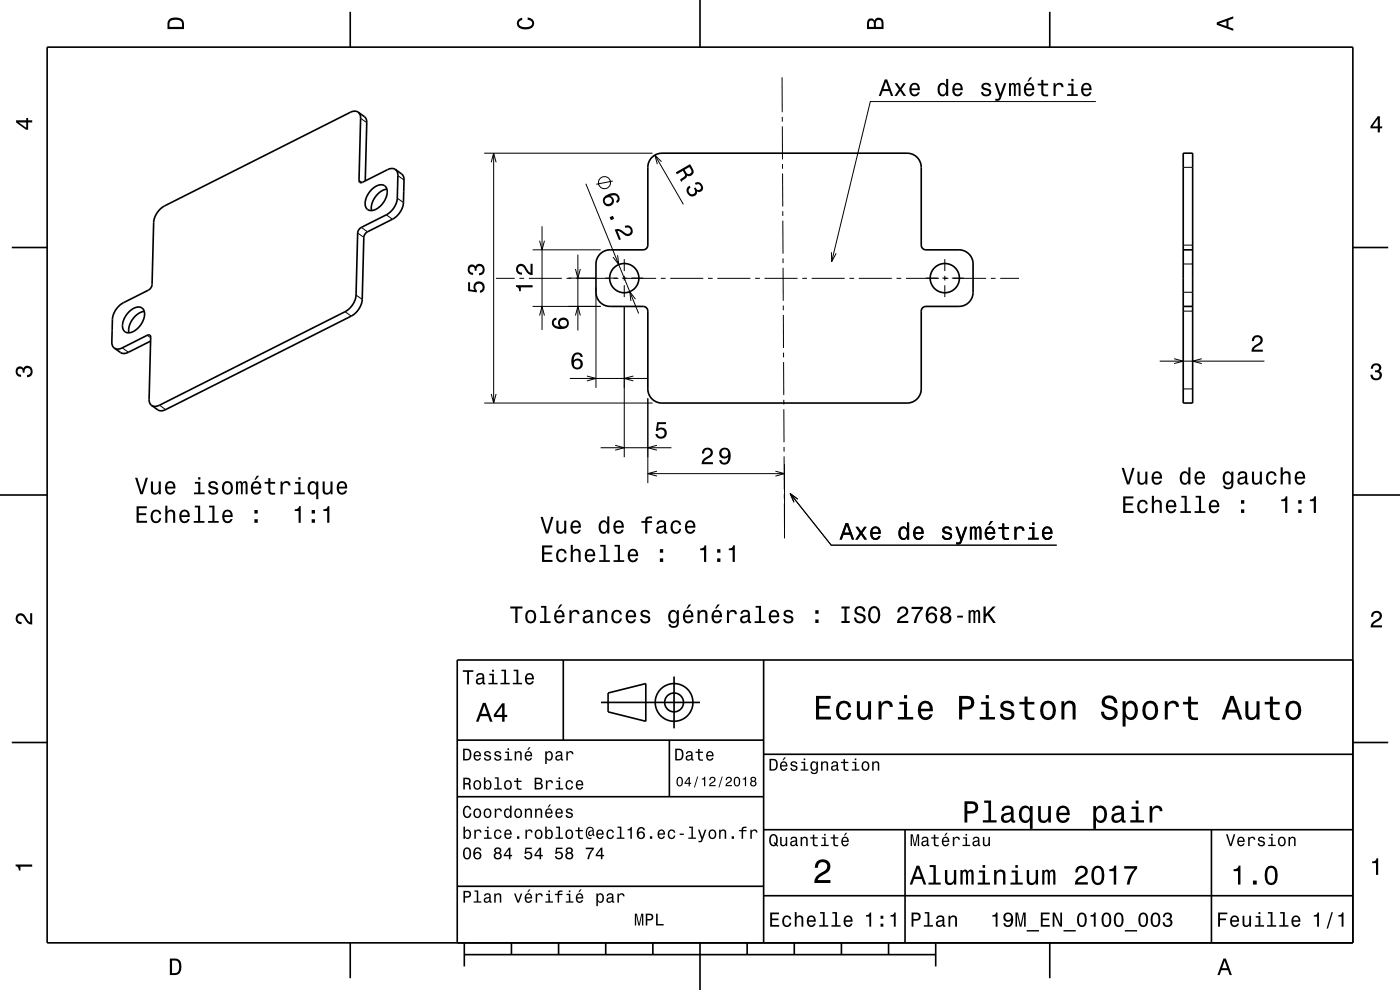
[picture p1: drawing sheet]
<svg xmlns="http://www.w3.org/2000/svg" width="297mm" height="210mm" viewBox="0 0 297 210" stroke-linecap="round" stroke-linejoin="round" font-family="sans-serif">
<g fill="none" stroke="#000" stroke-width=".21">
<path d="M165.9 16.4v7.4M76.2 38.3l.6 .4M76.5 25.1l1.3 .9M84.4 37.2l1.3 1M102.7 32.5h35.7M104.2 34.4l.5-1.9 .5 1.9M104.7 32.5v53M124.3 39l11.2 27.5M130 38.4l-3.5 .7M138.9 32.9l6.1 10.4M140.3 34.3l-1.4-1.4 .5 1.9M166 24.8v1"/>
<path d="M166 26.8v7M166 34.8v1M166 36.8l.1 7M232.5 21.5h-47.9l-8.2 34M251 35.5h2M75.9 49.4l1.3 1M76.7 48.2l1.3 1M82 45.6l1.3 .9M84.3 42l1.3 1M105.2 59h4M110.2 59h1M112.2 59h7"/>
<path d="M113 53h14.4M114.5 51.1l.5 1.9 .5-1.9M115 48v22M120.2 59h1M120.6 59h5.8M122.1 57.1l.5 1.9 .5-1.9M122.2 59h7M122.6 54v16.1M128.4 59h2.5M130.2 59h1M131 54.1l.3 2-1.2-1.6M131.9 59h1"/>
<path d="M132.2 59h7M132.4 55v2.5M132.4 58.5v1M133.9 59h2.6M140.2 59h1M142.2 59h7M150.2 59h1M152.2 59h7M160.2 59h1M162.2 59h7M166.1 44.8v1M166.1 46.8v7"/>
<path d="M166.1 54.8v1M166.1 56.8l.1 7M170.2 59h1M172.2 59h7M176.4 53.5v2l1-1.8M180.2 59h1M182.2 59h7M190.2 59h1M192.2 59h7M196.4 59h2.5M199.9 59h1M200.2 59h1"/>
<path d="M200.4 55v2.5M200.4 58.5v1M201.9 59h2.6M202.2 59h7M210.2 59h1M212.2 59h4M251 56h2M251 52h2M25.9 73.8l1.3 .9M31.2 71.1l.8 .5M73.2 66.1l1.3 1M75.5 62.6l1.3 .9"/>
<path d="M113 65h14.4M114.5 66.9l.5-1.9 .5 1.9M122.1 66.9l.5-1.9 .5 1.9M124.5 79.8l1.9 .5-1.9 .5M126.4 61v21.3M132.4 60.5v2.5M132.4 65v32M134.4 79.8l-2 .5 2 .5M134.8 63.5l-1.2-1.6 .3 2M166.2 64.8v1M166.2 66.8v7M166.2 74.8v1"/>
<path d="M166.2 76.8l.1 7M200.4 60.5v2.5M246 76.6h22.2M249.1 76.1l1.9 .5-1.9 .5M251 62h2M251 66h2M254.9 76.1l-1.9 .5 1.9 .5M33.8 86l1.3 .9M102.7 85.5h35.7M104.2 83.6l.5 1.9 .5-1.9M120.9 80.3h16.5M127.4 95h15"/>
<path d="M130.5 94.5l1.9 .5-1.9 .5M137.4 84.5v18M139.4 99.9l-2 .6 2 .5M139.4 94.5l-2 .5 2 .5M164.5 99.9l1.9 .6-1.9 .5M166.3 84.8v1M166.3 86.8v7M166.3 94.8v1M166.3 96.8l.1 7M166.4 98.5v13.7M251 82.5h2M137.4 100.5h29"/>
<path d="M166.4 104.8v1M166.4 106.8v7.4M167.6 104.7l8.7 10.9h47.9M169.2 105.9l-1.6-1.2 .8 1.8"/>
<circle cx="128.2" cy="38.7" r="1.28"/>
</g>
<g fill="none" stroke="#000" stroke-width=".35">
<path d="M10 10h277v190h-277zM74.3 2.5v7.5M148.5 0v10M222.7 2.5v7.5M76 23.8l.4 .6 .1 .7-.3 13.5 .3 .1h.3l5.8-2.9 .7-.1 .6 .3M76 23.8l-.8-.2-.9 .2-39.4 19.9a4.5 4.5 0 0 0-2.3 3.5l-.4 13.4-.4 .7-.3 .2-5.3 2.7a4.5 4.5 0 0 0-2.4 3.6l-.1 4.9 .2 .7 .4 .4M76 23.8l1.5 1.1 .3 .9-.3 12.6M83.9 36l1.4 .9 .4 .7-.1 5.4a4.5 4.5 0 0 1-2.3 3.5l-5.3 2.7-.4 .3-.4 .6-.4 13.4a4.5 4.5 0 0 1-2.3 3.6l-39.4 19.8-.7 .2h-.7l-1.5-1.1M83.9 36l.3 .4 .2 .7-.1 4.9a4.5 4.5 0 0 1-2.3 3.6l-5.3 2.6-.4 .3-.4 .6-.4 13.5a4.5 4.5 0 0 1-2.3 3.5l-39.4 19.9-.9 .2-.7-.2M138.4 33.3a2.98 2.98 0 0 1 2-.8h52a3 3 0 0 1 3 3v16.5l.2 .5 .3 .3 .5 .2h7a3 3 0 0 1 3 3v6a3 3 0 0 1-3 3h-7l-.4 .1-.5 .6-.1 16.8a3 3 0 0 1-3 3h-52a3 3 0 0 1-3-3v-16.5l-.1-.5-.3-.3-.5-.2h-7.1a3 3 0 0 1-3-3v-6a3 3 0 0 1 3-3h7l.7-.3 .3-.4v-17a2.98 2.98 0 0 1 1-2zM251 32.5h2v53h-2zM2.5 52.5h7.5"/>
<path d="M78.9 40.2a2.07 2.07 0 0 1 2.9-.6 3.7 3.7 0 0 1-1.6 4.5 1.64 1.64 0 0 1-2.6-.1 3.7 3.7 0 0 1 1.3-3.8zM82.1 40.1a4.2 4.2 0 0 0-3.3 4.6M251 53h2M287 52.5h7.5M24.3 73.8l.5 .2h.7l5.7-2.9 .5-.1 .2 .2-.3 13.5 .1 .7 .5 .6M27.4 66.1a2.07 2.07 0 0 1 2.9-.6 3.6 3.6 0 0 1-1.4 4.4 1.81 1.81 0 0 1-2.7 .2 3.5 3.5 0 0 1 1.2-4zM30.6 66.1a4.2 4.2 0 0 0-3.2 4.5M32 72.4l-5.4 2.5h-.8l-1.5-1.1M251 65h2M0 105h10M287 105h10M119.5 140v17"/>
<path d="M162 140v60M287 140h-190v60M2.5 157.5h7.5M97 157h65M127.5 149h21M129 147l8-2v8l-8-2zM142 157v12M143 143.5v11M287 157.5h7.5M97 169h65M162 176h125M162 160h125"/>
<path d="M192 176v24M257 176v24M97 188h65M162 190h125M74.3 200v7.5M98.5 202.5h100M98.5 200v5M108.5 200v2.5M118.5 200v2.5M128.5 200v2.5M138.5 200v2.5M148.5 200v10"/>
<path d="M158.5 200v2.5M168.5 200v2.5M178.5 200v2.5M188.5 200v2.5M198.5 200v5M222.7 200v7.5"/>
<circle cx="132.4" cy="59" r="3.1"/>
<circle cx="200.4" cy="59" r="3.1"/>
<circle cx="143" cy="149" r="2"/>
<circle cx="143" cy="149" r="4"/>
</g>
<g fill="#000">
<path d="M36 4a2.18 2.18 0 0 0-.5 2.2h3.5v-1.2a1.43 1.43 0 0 0-1.7-1.3zM36.3 4.4a2.15 2.15 0 0 1 2.2 .3l.1 1h-2.6v-1z" fill-rule="evenodd"/>
<path d="M109.9 4.2l.9-.4v.4a.7 .7 0 0 0-.7 .5 .7 .7 0 0 0 .3 .8 1.7 1.7 0 0 0 2.5-.5 .9 .9 0 0 0-1-.8v-.5a1.24 1.24 0 0 1 1.4 1.1 1.24 1.24 0 0 1-1 1.4 2.22 2.22 0 0 1-2.5-.7l-.2-.5z" fill-rule="evenodd"/>
<path d="M184.2 4.2l-.3 .7v1.3h3.5v-1.3a.98 .98 0 0 0-.7-1.1 .98 .98 0 0 0-1.2 .6 .84 .84 0 0 0-1.3-.2zM184.5 4.5a.54 .54 0 0 1 .6-.1 .54 .54 0 0 1 .3 .6v.7h-1zM185.9 4.4a.62 .62 0 0 1 .8-.1 .62 .62 0 0 1 .3 .6v.8h-1.2z" fill-rule="evenodd"/>
<path d="M258.1 4.7v.6l3.5 1.2v-.4l-1-.4v-1.4l1-.4v-.4zM258.6 5l1.6-.5v1z" fill-rule="evenodd"/>
<path d="M3.4 25.5v.5l2.1 1.5h.5v-1.5h.8v-.5h-.8v-.5h-.4v.5zM4 26h1.6v1.1z" fill-rule="evenodd"/>
<path d="M143.4 36.6l.2 .4 1.3-.8a1.07 1.07 0 0 1 .3 1.2l-.9 .7 .2 .5 1.2-1v-.4a.97 .97 0 0 0 1.2-.2 .97 .97 0 0 0 .1-1.2l-.6-1zM145.2 36l1.1-.6a1.1 1.1 0 0 1 .3 1.3 .61 .61 0 0 1-.6 .2 .61 .61 0 0 1-.5-.4z" fill-rule="evenodd"/>
<path d="M145.9 39.7l.4-.3 .2 .4a.71 .71 0 0 0-.2 1.2 .71 .71 0 0 0 1.2-.5l-.3-.5 .3-.2a.61 .61 0 0 0 .7 .5 .61 .61 0 0 0 .6-.6 .61 .61 0 0 0-.6-.6l-.6 .1-.2-.4a1.12 1.12 0 0 1 1.5 .3 1.12 1.12 0 0 1-.2 1.5l-.4 .2-.4-.2a1.06 1.06 0 0 1-.9 1.1 1.06 1.06 0 0 1-1.2-.7l-.2-.5z" fill-rule="evenodd"/>
<path d="M187.7 16.8l-1.3 3.6h.5l.4-1.1h1.3l.4 1.1h.5l-1.3-3.6zM187.9 17.4l.6 1.5h-1.1zM189.8 17.6l.9 1.4-1 1.4h.6l.7-1.1 .7 1.1h.5l-1-1.4 1-1.4h-.6l-.6 1-.7-1zM193.2 17.9a1.55 1.55 0 0 0 .8 2.6 1.07 1.07 0 0 0 1.1-.9h-.4l-.3 .3-.3 .2a.76 .76 0 0 1-.7-1h1.7a1.17 1.17 0 0 0-.4-1.3 1.17 1.17 0 0 0-1.5 .1zM193.6 18.2a.66 .66 0 0 1 .8-.2 .66 .66 0 0 1 .3 .8h-1.3zM199.2 17.9a1.57 1.57 0 0 0 .7 2.6l.5-.2 .3-.4v.5h.5v-3.7h-.5v1.4a.89 .89 0 0 0-1.5-.2zM199.5 18.2a.62 .62 0 0 1 .7-.2 .62 .62 0 0 1 .5 .5 1.12 1.12 0 0 1-.7 1.6 1.19 1.19 0 0 1-.5-1.9zM202.3 17.9a1.54 1.54 0 0 0 .8 2.6 1.07 1.07 0 0 0 1.1-.9h-.4l-.3 .3-.3 .2a.76 .76 0 0 1-.7-1h1.8a1.17 1.17 0 0 0-.5-1.3 1.17 1.17 0 0 0-1.5 .1zM202.7 18.2a.66 .66 0 0 1 .8-.2 .66 .66 0 0 1 .3 .8h-1.3zM208.4 17.8a.75 .75 0 0 0-.2 .8 .75 .75 0 0 0 .7 .5l.9 .4a.63 .63 0 0 1-.6 .6 .63 .63 0 0 1-.6-.6h-.5a1.07 1.07 0 0 0 1.2 .9 1.07 1.07 0 0 0 .9-1.2l-.4-.3-1.1-.3a.54 .54 0 0 1 .5-.7 .54 .54 0 0 1 .6 .5h.4a1.03 1.03 0 0 0-.7-.9 1.03 1.03 0 0 0-1.1 .3zM211 17.6l1 2.9-.2 .4h-.7v.5a.89 .89 0 0 0 1.3-.7l1.1-3.1h-.5l-.8 2.3-.7-2.3zM214.1 17.6v2.8h.4v-1.9a.49 .49 0 0 1 .3-.6l.3 .3v2.2h.4v-2.1l.3-.4 .2 .2 .1 .4v1.9h.4v-1.9a.69 .69 0 0 0-.5-.9l-.6 .3-.2-.2-.3-.1-.5 .3v-.3zM218.5 16.4l-.5 .9h.3l.7-.9zM217.5 17.9a1.55 1.55 0 0 0 .8 2.6 1.07 1.07 0 0 0 1.1-.9h-.5l-.2 .3-.3 .2a.76 .76 0 0 1-.7-1h1.7a1.17 1.17 0 0 0-.5-1.3 1.17 1.17 0 0 0-1.4 .1zM217.8 18.2a.66 .66 0 0 1 .8-.2 .66 .66 0 0 1 .4 .8h-1.3zM220.9 16.9v.8h-.8v.4h.8v1.8a1.05 1.05 0 0 0 1.5 .5v-.4a.68 .68 0 0 1-1-.3l-.1-1.6h1.1v-.4h-1.1v-.8zM223.5 17.6v2.8h.5v-1.6a.66 .66 0 0 1 .3-.8 .66 .66 0 0 1 .8 .3l.1 .2h.4a.89 .89 0 0 0-.7-.9 .89 .89 0 0 0-1 .5v-.5zM226.6 17.7v.4h.7v1.9h-.9v.4h2.2v-.4h-.9v-2.3zM227.3 16.7v.5h.4v-.5zM229.6 17.9a1.54 1.54 0 0 0 .8 2.6 1.06 1.06 0 0 0 1.1-.9h-.4l-.2 .3-.4 .2a.76 .76 0 0 1-.7-1h1.8a1.16 1.16 0 0 0-.5-1.3 1.16 1.16 0 0 0-1.5 .1zM230 18.2a.66 .66 0 0 1 .8-.2 .66 .66 0 0 1 .3 .8h-1.3z" fill-rule="evenodd"/>
<path d="M292.3 24.7l-1.6 2.1v.4h1.6v.9h.4v-.9h.5v-.4h-.5v-2.1zM292.3 25.2v1.6h-1.1z" fill-rule="evenodd"/>
<path d="M128.4 41.6a1.19 1.19 0 0 0-.4 1.6 1.19 1.19 0 0 0 1.7 .3 1.19 1.19 0 0 0 .2-1.7l-.4-.2a1.02 1.02 0 0 1 1.5 .3 .58 .58 0 0 1-.3 .8l.2 .4a1.18 1.18 0 0 0 .4-1.5 1.18 1.18 0 0 0-1.4-.6zM128.3 42.5a.75 .75 0 0 1 1.5 0 .75 .75 0 0 1-1.5 0zM129.3 46.1l.3 .6 .7-.3-.3-.6zM130.4 48.7l.9 2.2 .4-.1-.7-1.8a2.21 2.21 0 0 1 1.6 .9 1.14 1.14 0 0 0 1.6-1 1.14 1.14 0 0 0-1.7-1l.2 .5a.71 .71 0 0 1 1 .1 .71 .71 0 0 1-.2 1 .71 .71 0 0 1-1-.1 1.8 1.8 0 0 0-2.1-.7z" fill-rule="evenodd"/>
<path d="M99.3 59.9v1.8l1.9 .3v-.4a.8 .8 0 0 1-.3-1.2 .8 .8 0 0 1 1.3 0 .8 .8 0 0 1-.4 1.2v.5a1.21 1.21 0 0 0 1.1-1.5 1.21 1.21 0 0 0-1.7-.8 1.21 1.21 0 0 0-.5 1.7l-1-.1v-1.5zM99.5 56.4a1.17 1.17 0 0 0-.2 1.2 1.17 1.17 0 0 0 1.1 .7v-.4a.62 .62 0 0 1-.8-.4 .62 .62 0 0 1 .3-.8 .62 .62 0 0 1 .8 .3v.4h.4a.72 .72 0 0 1 .4-.9 .72 .72 0 0 1 1 .5 .72 .72 0 0 1-.5 .9h-.4v.5a1.18 1.18 0 0 0 1.2-1.5 1.18 1.18 0 0 0-1.8-.6l-.2 .2a.86 .86 0 0 0-1.3-.1z" fill-rule="evenodd"/>
<path d="M109.5 60.5v.3a.77 .77 0 0 1 .6 1h.4v-.8h2.5v-.5zM109.7 56.3a1.2 1.2 0 0 0-.1 1.3 1.2 1.2 0 0 0 1.1 .7v-.5a.71 .71 0 0 1-.8-.5 .71 .71 0 0 1 .5-.8 .71 .71 0 0 1 .9 .4 1.8 1.8 0 0 0 1.7 1.5v-2.4h-.4v1.9a2.23 2.23 0 0 1-1.2-1.5 1.11 1.11 0 0 0-1.7-.1z" fill-rule="evenodd"/>
<path d="M117.3 67.7a1.33 1.33 0 0 0 0 1.5 1.33 1.33 0 0 0 1.3 .6 1.63 1.63 0 0 0 2.1-1.3 1.15 1.15 0 0 0-1.6-1.1 1.15 1.15 0 0 0-.4 1.9 1.02 1.02 0 0 1-1.2-.8 .58 .58 0 0 1 .5-.7v-.4zM118.8 68.6a.75 .75 0 0 1 1.5 0 .75 .75 0 0 1-1.5 0z" fill-rule="evenodd"/>
<path d="M121.7 75a2.4 2.4 0 0 0 .2 3.3 1.16 1.16 0 0 0 1.5-.4 1.16 1.16 0 0 0-.1-1.5 1.16 1.16 0 0 0-1.6 0 1.02 1.02 0 0 1 .8-1.2 .58 .58 0 0 1 .7 .5h.4a1.12 1.12 0 0 0-.7-.9 1.12 1.12 0 0 0-1.2 .2zM121.7 77.2a.75 .75 0 0 1 1.5 0 .75 .75 0 0 1-1.5 0z" fill-rule="evenodd"/>
<path d="M265.9 71.4a1.18 1.18 0 0 1 1.9 .3 1.18 1.18 0 0 1-1 1.7l-.5 .3-.3 .5h1.9v.4h-2.4a1.8 1.8 0 0 1 1.4-1.7 .71 .71 0 0 0 .5-.9 .71 .71 0 0 0-.8-.5 .71 .71 0 0 0-.6 .9h-.4v-.6z" fill-rule="evenodd"/>
<path d="M291.1 77.4a1.08 1.08 0 0 1 1.4-.2 1.08 1.08 0 0 1 .4 1.2l-.3 .3a1.06 1.06 0 0 1 .5 1.3 1.06 1.06 0 0 1-1.2 .7 1.1 1.1 0 0 1-1.2-1.2h.5a.71 .71 0 0 0 1 .8 .71 .71 0 0 0 .1-1.3h-.6v-.4a.61 .61 0 0 0 .8-.3 .61 .61 0 0 0-.2-.8 .61 .61 0 0 0-.9 .2l-.1 .5h-.5z" fill-rule="evenodd"/>
<path d="M3.6 78a.86 .86 0 0 1 1.4 .2 1.06 1.06 0 0 1 1.2-.6 1.06 1.06 0 0 1 .7 1.2 1.1 1.1 0 0 1-1.2 1.2v-.4a.71 .71 0 0 0 .8-1 .71 .71 0 0 0-1.3-.1v.6h-.4a.61 .61 0 0 0-.3-.8 .61 .61 0 0 0-.8 .2 .61 .61 0 0 0 .2 .8l.6 .2v.4a1.15 1.15 0 0 1-1.2-.6 1.15 1.15 0 0 1 .3-1.3z" fill-rule="evenodd"/>
<path d="M139.4 89.6h1.9v.4h-1.6l-.1 .9a1.21 1.21 0 0 1 1.8 .6 1.21 1.21 0 0 1-.9 1.6 1.21 1.21 0 0 1-1.5-1h.5a.79 .79 0 0 0 1.1 .5 .79 .79 0 0 0 .4-1.1 .79 .79 0 0 0-1.2-.3l-.3 .2h-.4z" fill-rule="evenodd"/>
<path d="M149.2 95.3l-.3 .9h.5a.7 .7 0 0 1 .5-.8 .7 .7 0 0 1 .8 .5 .7 .7 0 0 1-.5 .8 1.8 1.8 0 0 0-1.4 1.8h2.4v-.5h-1.9a2.23 2.23 0 0 1 1.5-1.1 1.13 1.13 0 0 0 .1-1.7 1.13 1.13 0 0 0-1.7 .1zM152.9 95.3a1.15 1.15 0 0 0-.1 1.6 1.15 1.15 0 0 0 1.7 0 1.03 1.03 0 0 1-.8 1.3 .57 .57 0 0 1-.6-.6h-.5a1.18 1.18 0 0 0 1.2 1 1.18 1.18 0 0 0 1.1-1.2 1.77 1.77 0 0 0-1.1-2.5zM153 96.1a.75 .75 0 0 1 1.5 0 .75 .75 0 0 1-1.5 0z" fill-rule="evenodd"/>
<path d="M237.9 99.2l1.2 3.6h.5l1.1-3.6h-.5l-.9 3-.9-3zM241.3 100v1.8a.89 .89 0 0 0 .6 1 .89 .89 0 0 0 1.1-.5v.5h.4v-2.8h-.4v1.6a.65 .65 0 0 1-.4 .8 .65 .65 0 0 1-.8-.3v-2.1zM244.6 100.3a1.54 1.54 0 0 0 .8 2.5 1.05 1.05 0 0 0 1.1-.8h-.5l-.2 .3-.4 .2a.76 .76 0 0 1-.7-1h1.8a1.16 1.16 0 0 0-.5-1.3 1.16 1.16 0 0 0-1.4 .1zM244.9 100.5a.66 .66 0 0 1 .8-.1 .66 .66 0 0 1 .4 .8h-1.4zM250.6 100.3a1.58 1.58 0 0 0 .7 2.5l.5-.1 .3-.4v.5h.4v-3.7h-.4v1.4a.89 .89 0 0 0-1.5-.2zM250.9 100.6a.62 .62 0 0 1 .7-.2 .62 .62 0 0 1 .4 .5 1.12 1.12 0 0 1-.6 1.6 1.19 1.19 0 0 1-.5-1.9zM253.7 100.3a1.54 1.54 0 0 0 .8 2.5 1.05 1.05 0 0 0 1.1-.8h-.5l-.2 .3-.3 .2a.76 .76 0 0 1-.7-1h1.7a1.16 1.16 0 0 0-.5-1.3 1.16 1.16 0 0 0-1.4 .1zM254 100.5a.66 .66 0 0 1 .8-.1 .66 .66 0 0 1 .4 .8h-1.3zM259.7 100.3a1.57 1.57 0 0 0 .7 2.5l.5-.1 .3-.4a.73 .73 0 0 1-.3 1 .73 .73 0 0 1-1-.3h-.4a1.1 1.1 0 0 0 1.2 .8 1.1 1.1 0 0 0 .9-1.2v-2.6h-.4v.5l-.3-.4a.89 .89 0 0 0-1.2 .2zM260 100.6a.63 .63 0 0 1 .7-.2 .63 .63 0 0 1 .5 .5 1.11 1.11 0 0 1-.7 1.6 1.2 1.2 0 0 1-.5-1.9zM262.9 100.2l-.3 .6h.4a.55 .55 0 0 1 .7-.5 .55 .55 0 0 1 .3 .8h-.2a1 1 0 0 0-1 .2 1 1 0 0 0-.3 1.1 .93 .93 0 0 0 1.7 0l.1 .3 .5 .1v-.4h-.2v-1.6a1.02 1.02 0 0 0-.7-.9 1.02 1.02 0 0 0-1 .3zM263 101.7l1.1-.3a.77 .77 0 0 1-.2 .9 .77 .77 0 0 1-.9 0l-.1-.3zM265.6 100v1.8a.89 .89 0 0 0 .6 1 .89 .89 0 0 0 1.1-.5v.5h.4v-2.8h-.4v1.6a.64 .64 0 0 1-.4 .8 .64 .64 0 0 1-.8-.3l-.1-2.1zM268.9 100.3a1.53 1.53 0 0 0 .8 2.5 1.06 1.06 0 0 0 1.1-1h-.4a.67 .67 0 0 1-.6 .7 .67 .67 0 0 1-.7-.6 1.11 1.11 0 0 1 .6-1.6 .6 .6 0 0 1 .7 .6h.4a1.09 1.09 0 0 0-.8-.9 1.09 1.09 0 0 0-1.1 .3zM271.7 99.1v3.7h.4v-1.6a.64 .64 0 0 1 .4-.8 .64 .64 0 0 1 .8 .4v2h.5v-1.8a.88 .88 0 0 0-.6-1 .88 .88 0 0 0-1.1 .4v-1.3zM275 100.3a1.54 1.54 0 0 0 .7 2.5 1.06 1.06 0 0 0 1.1-.8h-.4l-.2 .3-.4 .2a.76 .76 0 0 1-.7-1h1.8a1.16 1.16 0 0 0-.5-1.3 1.16 1.16 0 0 0-1.4 .1zM275.3 100.5a.66 .66 0 0 1 .8-.1 .66 .66 0 0 1 .3 .8h-1.3z" fill-rule="evenodd"/>
<path d="M29 107.4v3.5h2.2v-.4h-1.8v-1.2h1.6v-.4h-1.6v-1.1h1.8v-.4zM32.3 108.5a1.53 1.53 0 0 0 .8 2.5 1.06 1.06 0 0 0 1.1-1.1h-.4a.67 .67 0 0 1-.7 .7 .67 .67 0 0 1-.7-.6 1.12 1.12 0 0 1 .7-1.5 .6 .6 0 0 1 .7 .6h.4a1.09 1.09 0 0 0-.8-1 1.09 1.09 0 0 0-1.1 .4zM35.1 107.3v3.6h.4v-1.6a.63 .63 0 0 1 .4-.7 .63 .63 0 0 1 .8 .3v2h.5v-1.8a.88 .88 0 0 0-.6-1 .88 .88 0 0 0-1.1 .5v-1.3zM38.3 108.5a1.54 1.54 0 0 0 .8 2.5 1.06 1.06 0 0 0 1.1-.9h-.4l-.2 .4-.4 .1a.76 .76 0 0 1-.7-.9h1.8a1.16 1.16 0 0 0-.5-1.4 1.16 1.16 0 0 0-1.5 .2zM38.7 108.7a.66 .66 0 0 1 .8-.1 .66 .66 0 0 1 .3 .7h-1.3zM41.3 107.3v.3h.7v2.9h-.9v.4h2.3v-.4h-.9v-3.2zM44.4 107.3v.3h.7v2.9h-1v.4h2.3v-.4h-.9v-3.2zM47.4 108.5a1.54 1.54 0 0 0 .8 2.5 1.06 1.06 0 0 0 1.1-.9h-.4l-.2 .4-.4 .1a.76 .76 0 0 1-.7-.9h1.8a1.16 1.16 0 0 0-.5-1.4 1.16 1.16 0 0 0-1.5 .2zM47.8 108.7a.66 .66 0 0 1 .8-.1 .66 .66 0 0 1 .3 .7h-1.3zM54 110.1v.8h.7v-.8zM54 108.2v.7h.7v-.7z" fill-rule="evenodd"/>
<path d="M28.7 101.3l1.1 3.5h.5l1.1-3.5h-.5l-.9 3-.9-3zM32 102.1v1.8a.89 .89 0 0 0 .6 1 .89 .89 0 0 0 1.1-.5v.4h.4v-2.7h-.4v1.6a.64 .64 0 0 1-.4 .8 .64 .64 0 0 1-.8-.3v-2.1zM35.3 102.4a1.54 1.54 0 0 0 .8 2.5 1.05 1.05 0 0 0 1.1-.8h-.5l-.2 .3-.4 .1a.76 .76 0 0 1-.6-.9h1.7a1.16 1.16 0 0 0-.5-1.4 1.16 1.16 0 0 0-1.4 .2zM35.6 102.6a.66 .66 0 0 1 .8-.1 .66 .66 0 0 1 .4 .7h-1.3zM41.4 102.2v.4h.6v1.9h-.9v.3h2.3v-.3h-.9v-2.3zM42 101.2v.5h.5v-.5zM44.5 102.3a.76 .76 0 0 0-.3 .8 .76 .76 0 0 0 .8 .5l.8 .3a.63 .63 0 0 1-.6 .7 .63 .63 0 0 1-.6-.6h-.5a1.07 1.07 0 0 0 1.2 .9 1.07 1.07 0 0 0 1-1.2l-.5-.3-1.1-.4a.54 .54 0 0 1 .5-.6 .54 .54 0 0 1 .6 .5h.4a1.03 1.03 0 0 0-.7-.9 1.03 1.03 0 0 0-1 .3zM47.4 102.4a1.53 1.53 0 0 0 .8 2.5 1.48 1.48 0 0 0 1.2-1.4 1.48 1.48 0 0 0-1.2-1.5l-.4 .1zM47.7 102.7a.67 .67 0 0 1 .7-.2 .67 .67 0 0 1 .5 .5 1.11 1.11 0 0 1-.7 1.5 1.17 1.17 0 0 1-.5-1.8zM50.1 102.1v2.7h.4v-1.8a.49 .49 0 0 1 .3-.6l.3 .3v2.1h.4v-2l.4-.4 .2 .1v.4v1.9h.4v-1.8a.69 .69 0 0 0-.5-1l-.6 .4-.1-.3-.4-.1-.4 .4v-.3zM54.5 100.9l-.5 .9h.3l.7-.9zM53.5 102.4a1.55 1.55 0 0 0 .8 2.5 1.06 1.06 0 0 0 1.1-.8h-.4l-.3 .3-.3 .1a.76 .76 0 0 1-.7-.9h1.7a1.17 1.17 0 0 0-.4-1.4 1.17 1.17 0 0 0-1.5 .2zM53.9 102.6a.66 .66 0 0 1 .8-.1 .66 .66 0 0 1 .3 .7h-1.3zM56.9 101.4v.8h-.8v.4h.8v1.8a1.04 1.04 0 0 0 1.5 .5v-.4a.68 .68 0 0 1-1-.3v-1.6h1v-.4h-1v-.8zM59.5 102.1v2.7h.5v-1.5a.66 .66 0 0 1 .3-.8 .66 .66 0 0 1 .9 .2v.3h.4a.9 .9 0 0 0-.7-.9 .9 .9 0 0 0-1 .5v-.5zM62.6 102.2v.4h.7v1.9h-.9v.3h2.3v-.3h-1v-2.3zM63.3 101.2v.5h.5v-.5zM65.5 102.4a1.57 1.57 0 0 0 .8 2.5l.4-.1 .4-.4v1.5h.4v-3.8h-.4v.5l-.2-.3a.88 .88 0 0 0-1.4 .1zM65.9 102.7a.62 .62 0 0 1 .7-.2 .62 .62 0 0 1 .4 .5 1.12 1.12 0 0 1-.6 1.5 1.19 1.19 0 0 1-.5-1.8zM68.4 102.1v1.8a.89 .89 0 0 0 .7 1 .89 .89 0 0 0 1-.5v.4h.4v-2.7h-.4v1.6a.65 .65 0 0 1-.4 .8 .65 .65 0 0 1-.8-.3v-2.1zM71.7 102.4a1.54 1.54 0 0 0 .8 2.5 1.06 1.06 0 0 0 1.1-.8h-.4l-.2 .3-.4 .1a.76 .76 0 0 1-.7-.9h1.8a1.17 1.17 0 0 0-.5-1.3 1.17 1.17 0 0 0-1.5 .1zM72.1 102.6a.66 .66 0 0 1 .8-.1 .66 .66 0 0 1 .3 .7h-1.3z" fill-rule="evenodd"/>
<path d="M62.5 108v.4h.8v2.5h.5v-3.5h-.3a.78 .78 0 0 1-1 .6zM66.1 110.1v.8h.7v-.8zM66.1 108.2v.7h.7v-.7zM68.6 108v.4h.8v2.5h.5v-3.5h-.4a.77 .77 0 0 1-.9 .6z" fill-rule="evenodd"/>
<path d="M115 115.7v3.5h2.2v-.4h-1.7v-1.2h1.5v-.4h-1.5v-1.1h1.7v-.4zM118.3 116.8a1.53 1.53 0 0 0 .8 2.5 1.06 1.06 0 0 0 1.1-1.1h-.4a.67 .67 0 0 1-.6 .7 .67 .67 0 0 1-.7-.6 1.12 1.12 0 0 1 .6-1.5 .6 .6 0 0 1 .7 .6h.4a1.09 1.09 0 0 0-.8-1 1.09 1.09 0 0 0-1.1 .4zM121.1 115.6v3.6h.4v-1.6a.64 .64 0 0 1 .4-.7 .64 .64 0 0 1 .8 .3v2h.5v-1.8a.88 .88 0 0 0-.6-1 .88 .88 0 0 0-1.1 .5v-1.3zM124.3 116.8a1.54 1.54 0 0 0 .8 2.5 1.06 1.06 0 0 0 1.1-.9h-.4l-.2 .4-.4 .1a.76 .76 0 0 1-.7-.9h1.8a1.16 1.16 0 0 0-.5-1.4 1.16 1.16 0 0 0-1.5 .2zM124.7 117a.66 .66 0 0 1 .8-.1 .66 .66 0 0 1 .3 .7h-1.3zM127.3 115.6v.4h.7v2.8h-.9v.4h2.3v-.4h-.9v-3.2zM130.4 115.6v.4h.7v2.8h-.9v.4h2.2v-.4h-.9v-3.2zM133.5 116.8a1.54 1.54 0 0 0 .8 2.5 1.05 1.05 0 0 0 1-.9h-.4l-.2 .4-.4 .1a.76 .76 0 0 1-.7-.9h1.8a1.16 1.16 0 0 0-.5-1.4 1.16 1.16 0 0 0-1.4 .2zM133.8 117a.66 .66 0 0 1 .8-.1 .66 .66 0 0 1 .3 .7h-1.3zM140 118.4v.8h.7v-.8zM140 116.5v.7h.7v-.7z" fill-rule="evenodd"/>
<path d="M114.7 109.6l1.1 3.6h.5l1.1-3.6h-.5l-.9 3-.9-3zM118 110.4v1.8a.89 .89 0 0 0 .6 1 .89 .89 0 0 0 1.1-.5v.5h.4v-2.8h-.4v1.6a.65 .65 0 0 1-.4 .8 .65 .65 0 0 1-.8-.3v-2.1zM121.3 110.7a1.54 1.54 0 0 0 .8 2.5 1.06 1.06 0 0 0 1.1-.8h-.4l-.3 .3-.3 .2a.76 .76 0 0 1-.7-1h1.7a1.17 1.17 0 0 0-.4-1.3 1.17 1.17 0 0 0-1.5 .1zM121.7 110.9a.66 .66 0 0 1 .8-.1 .66 .66 0 0 1 .3 .8h-1.3zM127.3 110.7a1.57 1.57 0 0 0 .7 2.5l.5-.1 .3-.4v.5h.5v-3.7h-.5v1.4a.89 .89 0 0 0-1.5-.2zM127.6 111a.62 .62 0 0 1 .7-.2 .62 .62 0 0 1 .5 .5 1.12 1.12 0 0 1-.7 1.6 1.19 1.19 0 0 1-.5-1.9zM130.4 110.7a1.54 1.54 0 0 0 .8 2.5 1.06 1.06 0 0 0 1.1-.8h-.4l-.3 .3-.3 .2a.76 .76 0 0 1-.7-1h1.8a1.17 1.17 0 0 0-.5-1.3 1.17 1.17 0 0 0-1.5 .1zM130.8 110.9a.66 .66 0 0 1 .8-.1 .66 .66 0 0 1 .3 .8h-1.3zM136.1 110.5v.4h.8v2.3h.4v-2.3h1v-.4h-1l.1-.3 .3-.2 .6-.1v-.3a1.04 1.04 0 0 0-1.4 .7v.2zM139.6 110.6l-.3 .6h.4a.55 .55 0 0 1 .7-.5 .55 .55 0 0 1 .4 .8h-.2a1 1 0 0 0-1.1 .2 1 1 0 0 0-.2 1.1 .94 .94 0 0 0 1.6 0l.1 .3 .6 .1v-.4h-.3v-1.6a1.02 1.02 0 0 0-1.7-.6zM139.8 112.1l1.1-.3a.77 .77 0 0 1-.2 .9 .77 .77 0 0 1-.9 0zM142.6 110.7a1.53 1.53 0 0 0 .8 2.5 1.06 1.06 0 0 0 1.1-1h-.4a.67 .67 0 0 1-.7 .7 .67 .67 0 0 1-.7-.6 1.11 1.11 0 0 1 .7-1.6 .6 .6 0 0 1 .7 .6h.4a1.09 1.09 0 0 0-.8-.9 1.09 1.09 0 0 0-1.1 .3zM145.6 110.7a1.54 1.54 0 0 0 .8 2.5 1.06 1.06 0 0 0 1.1-.8h-.5l-.2 .3-.3 .2a.76 .76 0 0 1-.7-1h1.7a1.17 1.17 0 0 0-.5-1.3 1.17 1.17 0 0 0-1.4 .1zM145.9 110.9a.66 .66 0 0 1 .8-.1 .66 .66 0 0 1 .4 .8h-1.3z" fill-rule="evenodd"/>
<path d="M148.5 116.3v.4h.9v2.5h.4v-3.5h-.3a.77 .77 0 0 1-1 .6zM152.1 118.4v.8h.7v-.8zM152.1 116.5v.7h.7v-.7zM154.6 116.3v.4h.8v2.5h.5v-3.5h-.4a.77 .77 0 0 1-.9 .6z" fill-rule="evenodd"/>
<path d="M179.4 110.9l-1.3 3.6h.5l.4-1.1h1.3l.4 1.1h.5l-1.3-3.6zM179.7 111.5l.5 1.5h-1.1zM181.5 111.7l.9 1.4-1 1.4h.6l.7-1.1 .7 1.1h.5l-1-1.4 1-1.4h-.6l-.6 1-.7-1zM184.9 112a1.54 1.54 0 0 0 .8 2.6 1.06 1.06 0 0 0 1.1-.9h-.4l-.3 .3-.3 .2a.76 .76 0 0 1-.7-1h1.7a1.16 1.16 0 0 0-.4-1.3 1.16 1.16 0 0 0-1.5 .1zM185.3 112.3a.66 .66 0 0 1 .8-.2 .66 .66 0 0 1 .3 .8h-1.3zM190.9 112a1.57 1.57 0 0 0 .7 2.6l.5-.2 .3-.4v.5h.5v-3.7h-.5v1.4a.89 .89 0 0 0-1.5-.2zM191.2 112.3a.62 .62 0 0 1 .7-.2 .62 .62 0 0 1 .5 .5 1.12 1.12 0 0 1-.7 1.6 1.18 1.18 0 0 1-.5-1.9zM194 112a1.55 1.55 0 0 0 .8 2.6 1.07 1.07 0 0 0 1.1-.9h-.4l-.3 .3-.3 .2a.76 .76 0 0 1-.7-1h1.8a1.17 1.17 0 0 0-.5-1.3 1.17 1.17 0 0 0-1.5 .1zM194.4 112.3a.66 .66 0 0 1 .8-.2 .66 .66 0 0 1 .3 .8h-1.3zM200.1 111.9a.75 .75 0 0 0-.2 .8 .75 .75 0 0 0 .7 .5l.9 .4a.63 .63 0 0 1-.6 .6 .63 .63 0 0 1-.6-.6h-.5a1.07 1.07 0 0 0 1.2 .9 1.07 1.07 0 0 0 .9-1.2l-.4-.3-1.1-.3a.54 .54 0 0 1 .4-.7 .54 .54 0 0 1 .7 .5h.4a1.03 1.03 0 0 0-.7-.9 1.03 1.03 0 0 0-1.1 .3zM202.7 111.7l1 2.9-.2 .4h-.7v.5a.89 .89 0 0 0 1.3-.7l1.1-3.1h-.5l-.8 2.3-.7-2.3zM205.8 111.7v2.8h.4v-1.9l.2-.5h.3l.1 .2v2.2h.4v-2.1l.3-.4 .2 .2 .1 .4v1.9h.4v-1.9a.69 .69 0 0 0-.5-.9l-.6 .3-.2-.2-.3-.1-.5 .3v-.3zM210.2 110.5l-.5 .9h.3l.7-.9zM209.2 112a1.54 1.54 0 0 0 .8 2.6 1.07 1.07 0 0 0 1.1-.9h-.5l-.2 .3-.3 .2a.76 .76 0 0 1-.7-1h1.7a1.16 1.16 0 0 0-.5-1.3 1.16 1.16 0 0 0-1.4 .1zM209.5 112.3a.66 .66 0 0 1 .8-.2 .66 .66 0 0 1 .4 .8h-1.3zM212.6 111v.8h-.8v.4h.8v1.8a1.05 1.05 0 0 0 1.5 .5v-.4a.68 .68 0 0 1-1-.3l-.1-1.6h1.1v-.4h-1.1v-.8zM215.2 111.7v2.8h.4v-1.6a.66 .66 0 0 1 .4-.8 .66 .66 0 0 1 .8 .3l.1 .2h.4a.89 .89 0 0 0-.7-.9 .89 .89 0 0 0-1 .5v-.5zM218.3 111.8v.4h.7v1.9h-.9v.4h2.2v-.4h-.9v-2.3zM219 110.8v.5h.4v-.5zM221.3 112a1.54 1.54 0 0 0 .8 2.6 1.07 1.07 0 0 0 1.1-.9h-.4l-.2 .3-.4 .2a.76 .76 0 0 1-.7-1h1.8a1.16 1.16 0 0 0-.5-1.3 1.16 1.16 0 0 0-1.5 .1zM221.7 112.3a.66 .66 0 0 1 .8-.2 .66 .66 0 0 1 .3 .8h-1.3z" fill-rule="evenodd"/>
<path d="M179.4 110.9l-1.3 3.6h.5l.4-1.1h1.3l.4 1.1h.5l-1.3-3.6zM179.7 111.5l.5 1.5h-1.1zM181.5 111.7l.9 1.4-1 1.4h.6l.7-1.1 .7 1.1h.5l-1-1.4 1-1.4h-.6l-.6 1-.7-1zM184.9 112a1.54 1.54 0 0 0 .8 2.6 1.06 1.06 0 0 0 1.1-.9h-.4l-.3 .3-.3 .2a.76 .76 0 0 1-.7-1h1.7a1.16 1.16 0 0 0-.4-1.3 1.16 1.16 0 0 0-1.5 .1zM185.3 112.3a.66 .66 0 0 1 .8-.2 .66 .66 0 0 1 .3 .8h-1.3zM190.9 112a1.57 1.57 0 0 0 .7 2.6l.5-.2 .3-.4v.5h.5v-3.7h-.5v1.4a.89 .89 0 0 0-1.5-.2zM191.2 112.3a.62 .62 0 0 1 .7-.2 .62 .62 0 0 1 .5 .5 1.12 1.12 0 0 1-.7 1.6 1.18 1.18 0 0 1-.5-1.9zM194 112a1.55 1.55 0 0 0 .8 2.6 1.07 1.07 0 0 0 1.1-.9h-.4l-.3 .3-.3 .2a.76 .76 0 0 1-.7-1h1.8a1.17 1.17 0 0 0-.5-1.3 1.17 1.17 0 0 0-1.5 .1zM194.4 112.3a.66 .66 0 0 1 .8-.2 .66 .66 0 0 1 .3 .8h-1.3zM200.1 111.9a.75 .75 0 0 0-.2 .8 .75 .75 0 0 0 .7 .5l.9 .4a.63 .63 0 0 1-.6 .6 .63 .63 0 0 1-.6-.6h-.5a1.07 1.07 0 0 0 1.2 .9 1.07 1.07 0 0 0 .9-1.2l-.4-.3-1.1-.3a.54 .54 0 0 1 .4-.7 .54 .54 0 0 1 .7 .5h.4a1.03 1.03 0 0 0-.7-.9 1.03 1.03 0 0 0-1.1 .3zM202.7 111.7l1 2.9-.2 .4h-.7v.5a.89 .89 0 0 0 1.3-.7l1.1-3.1h-.5l-.8 2.3-.7-2.3zM205.8 111.7v2.8h.4v-1.9l.2-.5h.3l.1 .2v2.2h.4v-2.1l.3-.4 .2 .2 .1 .4v1.9h.4v-1.9a.69 .69 0 0 0-.5-.9l-.6 .3-.2-.2-.3-.1-.5 .3v-.3zM210.2 110.5l-.5 .9h.3l.7-.9zM209.2 112a1.54 1.54 0 0 0 .8 2.6 1.07 1.07 0 0 0 1.1-.9h-.5l-.2 .3-.3 .2a.76 .76 0 0 1-.7-1h1.7a1.16 1.16 0 0 0-.5-1.3 1.16 1.16 0 0 0-1.4 .1zM209.5 112.3a.66 .66 0 0 1 .8-.2 .66 .66 0 0 1 .4 .8h-1.3zM212.6 111v.8h-.8v.4h.8v1.8a1.05 1.05 0 0 0 1.5 .5v-.4a.68 .68 0 0 1-1-.3l-.1-1.6h1.1v-.4h-1.1v-.8zM215.2 111.7v2.8h.4v-1.6a.66 .66 0 0 1 .4-.8 .66 .66 0 0 1 .8 .3l.1 .2h.4a.89 .89 0 0 0-.7-.9 .89 .89 0 0 0-1 .5v-.5zM218.3 111.8v.4h.7v1.9h-.9v.4h2.2v-.4h-.9v-2.3zM219 110.8v.5h.4v-.5zM221.3 112a1.54 1.54 0 0 0 .8 2.6 1.07 1.07 0 0 0 1.1-.9h-.4l-.2 .3-.4 .2a.76 .76 0 0 1-.7-1h1.8a1.16 1.16 0 0 0-.5-1.3 1.16 1.16 0 0 0-1.5 .1zM221.7 112.3a.66 .66 0 0 1 .8-.2 .66 .66 0 0 1 .3 .8h-1.3z" fill-rule="evenodd"/>
<path d="M238.3 105.3v3.5h2.2v-.4h-1.8v-1.2h1.6v-.4h-1.6v-1.1h1.7v-.4zM241.6 106.4a1.53 1.53 0 0 0 .8 2.5 1.05 1.05 0 0 0 1.1-1.1h-.4a.67 .67 0 0 1-.7 .7 .67 .67 0 0 1-.7-.6 1.12 1.12 0 0 1 .7-1.5 .6 .6 0 0 1 .6 .6h.5a1.09 1.09 0 0 0-.8-1 1.09 1.09 0 0 0-1.1 .4zM244.4 105.2v3.6h.4v-1.6a.63 .63 0 0 1 .4-.7 .63 .63 0 0 1 .8 .3v2h.5v-1.8a.88 .88 0 0 0-.6-1 .88 .88 0 0 0-1.1 .5v-1.3zM247.6 106.4a1.54 1.54 0 0 0 .8 2.5 1.06 1.06 0 0 0 1.1-.9h-.4l-.2 .4-.4 .1a.76 .76 0 0 1-.7-.9h1.8a1.17 1.17 0 0 0-.5-1.4 1.17 1.17 0 0 0-1.5 .2zM248 106.6a.66 .66 0 0 1 .8-.1 .66 .66 0 0 1 .3 .7h-1.3zM250.6 105.2v.4h.7v2.8h-.9v.4h2.3v-.4h-.9v-3.2zM253.7 105.2v.4h.6v2.8h-.9v.4h2.3v-.4h-.9v-3.2zM256.7 106.4a1.54 1.54 0 0 0 .8 2.5 1.06 1.06 0 0 0 1.1-.9h-.4l-.2 .4-.4 .1a.76 .76 0 0 1-.7-.9h1.8a1.17 1.17 0 0 0-.5-1.4 1.17 1.17 0 0 0-1.5 .2zM257.1 106.6a.66 .66 0 0 1 .8-.1 .66 .66 0 0 1 .3 .7h-1.3zM263.3 108v.8h.7v-.8zM263.3 106.1v.7h.7v-.7z" fill-rule="evenodd"/>
<path d="M271.8 105.9v.4h.8v2.5h.5v-3.5h-.3a.77 .77 0 0 1-1 .6zM275.4 108v.8h.7v-.8zM275.4 106.1v.7h.7v-.7zM277.9 105.9v.4h.8v2.5h.5v-3.5h-.4a.77 .77 0 0 1-.9 .6z" fill-rule="evenodd"/>
<path d="M3.6 130.4a1.22 1.22 0 0 1 2 .7l.4 .6 .4 .3v-1.9h.4v2.4a1.8 1.8 0 0 1-1.7-1.4 .71 .71 0 0 0-.9-.5 .71 .71 0 0 0-.5 .8 .71 .71 0 0 0 .9 .5v.5a1.18 1.18 0 0 1-1.2-.7 1.18 1.18 0 0 1 .2-1.3z" fill-rule="evenodd"/>
<path d="M108.3 128.7v.4h1v3.1h.5v-3.1h1v-.4zM111.7 129.7a1.53 1.53 0 0 0 .9 2.5 1.48 1.48 0 0 0 1.2-1.4 1.48 1.48 0 0 0-1.2-1.5l-.5 .2zM112.1 130a.67 .67 0 0 1 .7-.2 .67 .67 0 0 1 .5 .5 1.11 1.11 0 0 1-.7 1.6 1.17 1.17 0 0 1-.5-1.9zM114.8 128.5v.4h.7v2.9h-1v.4h2.3v-.4h-.9v-3.3zM118.8 128.2l-.5 .9h.3l.7-.9zM117.8 129.7a1.54 1.54 0 0 0 .8 2.5 1.06 1.06 0 0 0 1.1-.8h-.4l-.2 .3-.4 .2a.76 .76 0 0 1-.7-1h1.8a1.16 1.16 0 0 0-.5-1.3 1.16 1.16 0 0 0-1.5 .1zM118.2 129.9a.66 .66 0 0 1 .8-.1 .66 .66 0 0 1 .3 .8h-1.3zM120.8 129.4v2.8h.5v-1.6a.67 .67 0 0 1 .3-.8 .67 .67 0 0 1 .9 .3v.2h.4a.89 .89 0 0 0-.7-.9 .89 .89 0 0 0-1 .5v-.5zM124 129.6l-.3 .6h.4a.55 .55 0 0 1 .7-.5 .55 .55 0 0 1 .4 .8h-.2a.98 .98 0 0 0-1.2 .3 .98 .98 0 0 0 0 1.2 1.06 1.06 0 0 0 1.5-.2l.1 .3 .6 .1v-.4h-.3v-.2v-1.4a1.02 1.02 0 0 0-.7-.9 1.02 1.02 0 0 0-1 .3zM124.1 131.1l1.1-.3a.77 .77 0 0 1-.2 .8 .77 .77 0 0 1-.8 .1l-.2-.3zM126.7 129.4v2.8h.5v-1.6a.64 .64 0 0 1 .4-.8 .64 .64 0 0 1 .8 .4v2h.4v-1.8a.89 .89 0 0 0-.6-1 .89 .89 0 0 0-1.1 .5v-.5zM130 129.7a1.53 1.53 0 0 0 .8 2.5 1.07 1.07 0 0 0 1.1-1h-.4a.67 .67 0 0 1-.6 .7 .67 .67 0 0 1-.7-.6 1.11 1.11 0 0 1 .6-1.6 .6 .6 0 0 1 .7 .6h.4a1.09 1.09 0 0 0-.7-.9 1.09 1.09 0 0 0-1.2 .3zM133 129.7a1.54 1.54 0 0 0 .8 2.5 1.06 1.06 0 0 0 1.1-.8h-.4l-.2 .3-.4 .2a.76 .76 0 0 1-.7-1h1.8a1.16 1.16 0 0 0-.5-1.3 1.16 1.16 0 0 0-1.5 .1zM133.4 129.9a.66 .66 0 0 1 .8-.1 .66 .66 0 0 1 .3 .8h-1.3zM136.1 129.6a.76 .76 0 0 0-.2 .8 .76 .76 0 0 0 .7 .5l.9 .4a.63 .63 0 0 1-.6 .6 .63 .63 0 0 1-.7-.6h-.4a1.07 1.07 0 0 0 1.2 .9 1.07 1.07 0 0 0 .9-1.2l-.4-.3-1.1-.3a.54 .54 0 0 1 .4-.7 .54 .54 0 0 1 .7 .5h.4a1.03 1.03 0 0 0-.7-.9 1.03 1.03 0 0 0-1.1 .3zM142 129.7a1.57 1.57 0 0 0 .8 2.5l.4-.1 .4-.4a.73 .73 0 0 1-.3 1 .73 .73 0 0 1-1-.3h-.4a1.1 1.1 0 0 0 1.2 .8 1.1 1.1 0 0 0 .9-1.2v-2.6h-.4v.5l-.4-.4a.89 .89 0 0 0-1.2 .2zM142.4 130a.63 .63 0 0 1 .7-.2 .63 .63 0 0 1 .4 .5 1.11 1.11 0 0 1-.6 1.6 1.19 1.19 0 0 1-.5-1.9zM146.1 128.2l-.5 .9h.3l.7-.9zM145.2 129.7a1.54 1.54 0 0 0 .8 2.5 1.06 1.06 0 0 0 1.1-.8h-.5l-.2 .3-.4 .2a.76 .76 0 0 1-.7-1h1.8a1.16 1.16 0 0 0-.5-1.3 1.16 1.16 0 0 0-1.4 .1zM145.5 129.9a.66 .66 0 0 1 .8-.1 .66 .66 0 0 1 .3 .8h-1.3zM148 129.4v2.8h.4v-1.6a.64 .64 0 0 1 .4-.8 .64 .64 0 0 1 .8 .4v2h.5v-1.8a.89 .89 0 0 0-.6-1 .89 .89 0 0 0-1.1 .5v-.5zM152.2 128.2l-.5 .9h.3l.7-.9zM151.2 129.7a1.54 1.54 0 0 0 .8 2.5 1.06 1.06 0 0 0 1.1-.8h-.4l-.2 .3-.4 .2a.76 .76 0 0 1-.7-1h1.8a1.16 1.16 0 0 0-.5-1.3 1.16 1.16 0 0 0-1.5 .1zM151.6 129.9a.66 .66 0 0 1 .8-.1 .66 .66 0 0 1 .3 .8h-1.3zM154.2 129.4v2.8h.5v-1.6a.66 .66 0 0 1 .3-.8 .66 .66 0 0 1 .8 .3l.1 .2h.4a.9 .9 0 0 0-.7-.9 .9 .9 0 0 0-1 .5v-.5zM157.4 129.6l-.3 .6h.4a.55 .55 0 0 1 .7-.5 .55 .55 0 0 1 .4 .8h-.2a1 1 0 0 0-1.1 .2 1 1 0 0 0-.3 1.1 .93 .93 0 0 0 1.7 0l.1 .3 .6 .1v-.4h-.3v-1.6a1.02 1.02 0 0 0-.7-.9 1.02 1.02 0 0 0-1 .3zM157.5 131.1l1.1-.3a.77 .77 0 0 1-.2 .8 .77 .77 0 0 1-.8 .1zM160.3 128.5v.4h.7v2.9h-.9v.4h2.3v-.4h-1v-3.3zM163.4 129.7a1.54 1.54 0 0 0 .8 2.5 1.06 1.06 0 0 0 1.1-.8h-.5l-.2 .3-.4 .2a.76 .76 0 0 1-.7-1h1.8a1.16 1.16 0 0 0-.5-1.3 1.16 1.16 0 0 0-1.4 .1zM163.7 129.9a.66 .66 0 0 1 .8-.1 .66 .66 0 0 1 .4 .8h-1.4zM166.5 129.6a.76 .76 0 0 0-.2 .8 .76 .76 0 0 0 .7 .5l.9 .4a.63 .63 0 0 1-.7 .6 .63 .63 0 0 1-.6-.6h-.4a1.07 1.07 0 0 0 1.2 .9 1.07 1.07 0 0 0 .9-1.2l-.4-.3-1.1-.3a.54 .54 0 0 1 .4-.7 .54 .54 0 0 1 .6 .5h.5a1.03 1.03 0 0 0-.7-.9 1.03 1.03 0 0 0-1.1 .3zM173 131.4v.8h.7v-.8zM173 129.4v.8h.7v-.8zM178.5 128.7v.4h.6v2.6h-.6v.5h1.8v-.5h-.7v-2.6h.7v-.4zM181.6 128.8a.96 .96 0 0 0-.3 1.1 .96 .96 0 0 0 .9 .6 .77 .77 0 0 1 .9 1 .84 .84 0 0 1-.9 .3 .84 .84 0 0 1-.6-.8h-.4a1.21 1.21 0 0 0 1.4 1.3 1.21 1.21 0 0 0 .8-1.8l-1.2-.4a.58 .58 0 0 1-.4-.9 .58 .58 0 0 1 .9-.2l.2 .2 .2 .5h.5a1.16 1.16 0 0 0-.7-1.1 1.16 1.16 0 0 0-1.3 .2zM184.5 129a2.53 2.53 0 0 0 .4 3.1 1.21 1.21 0 0 0 1.8-.9 1.94 1.94 0 0 0-1-2.6l-.8 .1zM185.1 129.1l.4-.1a1.7 1.7 0 0 1 .3 2.7l-.3 .1a1.68 1.68 0 0 1-.4-2.7zM190.7 129l-.3 .9h.4a.71 .71 0 0 1 .5-.8 .71 .71 0 0 1 .9 .5 .71 .71 0 0 1-.5 .8 1.8 1.8 0 0 0-1.4 1.8h2.4v-.5h-1.9a2.23 2.23 0 0 1 1.5-1.1 1.13 1.13 0 0 0 .1-1.7 1.13 1.13 0 0 0-1.7 .1zM193.4 128.7v.5h1.9a5.2 5.2 0 0 0-1.4 3h.5a5.2 5.2 0 0 1 1.4-3.1v-.4zM196.9 128.9l-.4 .9a1.75 1.75 0 0 0 1.1 2.5 1.15 1.15 0 0 0 1.2-1.6 1.15 1.15 0 0 0-1.9-.4 1.03 1.03 0 0 1 .8-1.3 .58 .58 0 0 1 .6 .6h.5a1.11 1.11 0 0 0-.7-.9 1.11 1.11 0 0 0-1.2 .2zM196.9 131.1a.74 .74 0 0 1 1.4 0 .74 .74 0 0 1-1.4 0zM199.8 128.9a.83 .83 0 0 0 .2 1.4 1.11 1.11 0 0 0-.4 1.5 1.11 1.11 0 0 0 1.5 .4 1.03 1.03 0 0 0 .7-.9 1.03 1.03 0 0 0-.5-1 .89 .89 0 0 0 .4-1.1 .89 .89 0 0 0-1.1-.6zM199.9 131.2a.71 .71 0 0 1 1.4 0 .71 .71 0 0 1-1.4 0zM200 129.6a.6 .6 0 0 1 1.2 0 .6 .6 0 0 1-1.2 0zM203.1 130.6v.4h1.2v-.4zM205.5 129.4v2.8h.4v-2.1l.4-.4 .2 .3v2.2h.4v-1.9a.5 .5 0 0 1 .4-.6l.2 .2v.4v1.9h.4v-1.9a.69 .69 0 0 0-.5-1l-.5 .4-.2-.2-.3-.2-.5 .4v-.3zM208.6 128.7v3.5h.5v-1.3l.4-.4 1.2 1.7h.6l-1.5-2.1 1.4-1.4h-.6l-1.5 1.6v-1.6z" fill-rule="evenodd"/>
<path d="M291.2 129.9a1.18 1.18 0 0 1 1.9 .3 1.18 1.18 0 0 1-1 1.7l-.5 .3-.3 .5h1.9v.4h-2.4a1.8 1.8 0 0 1 1.4-1.8 .71 .71 0 0 0 .5-.8 .71 .71 0 0 0-.9-.5 .71 .71 0 0 0-.5 .8h-.4z" fill-rule="evenodd"/>
<path d="M98.2 158.8v2.5h.9a1.37 1.37 0 0 0 .7-2.2 1.56 1.56 0 0 0-1.6-.3zM98.6 159.1a.98 .98 0 0 1 1.1 .7 .98 .98 0 0 1-.6 1.2h-.5zM100.7 159.6a1.04 1.04 0 0 0-.2 1.2 1.04 1.04 0 0 0 1 .5l.5-.5h-.3l-.4 .3a.54 .54 0 0 1-.5-.7h1.3a.83 .83 0 0 0-.4-.9 .83 .83 0 0 0-1 .1zM100.9 159.7l.2-.1a.47 .47 0 0 1 .5 .1 .47 .47 0 0 1 .1 .5h-.9zM102.9 159.5l-.2 .1a.69 .69 0 0 0 .9 .9l.2 .1a.43 .43 0 0 1-.4 .5 .43 .43 0 0 1-.4-.4h-.3a.74 .74 0 0 0 .9 .7 .74 .74 0 0 0 .5-1l-1-.4a.38 .38 0 0 1 .3-.5 .38 .38 0 0 1 .4 .4h.3a.78 .78 0 0 0-1.2-.4zM105.1 159.5l-.2 .1a.69 .69 0 0 0 .9 .9l.2 .1a.43 .43 0 0 1-.4 .5 .43 .43 0 0 1-.5-.4h-.3a.74 .74 0 0 0 .9 .7 .74 .74 0 0 0 .5-1l-.9-.4a.38 .38 0 0 1 .3-.5 .38 .38 0 0 1 .4 .4h.3a.77 .77 0 0 0-1.2-.4zM107.2 159.4v.3h.5v1.3h-.7v.3h1.6v-.3h-.6v-1.6zM107.7 158.7v.4h.3v-.4zM109.2 159.4v1.9h.3v-1.1a.45 .45 0 0 1 .4-.6 .45 .45 0 0 1 .5 .5v1.2h.3v-1.3a.63 .63 0 0 0-.5-.7 .63 .63 0 0 0-.7 .4v-.3zM112.2 158.5l-.4 .6h.3l.5-.6zM111.5 159.6a1.04 1.04 0 0 0-.2 1.2 1.04 1.04 0 0 0 1.1 .5l.5-.5h-.3l-.5 .3a.54 .54 0 0 1-.5-.7h1.3a.83 .83 0 0 0-.4-.9 .83 .83 0 0 0-1 .1zM111.8 159.7l.1-.1a.48 .48 0 0 1 .5 .1 .48 .48 0 0 1 .2 .5h-1zM115.7 159.4v2.7h.3v-1.1a.66 .66 0 0 0 .7 .4 .66 .66 0 0 0 .5-.6 .91 .91 0 0 0 0-1.1 .91 .91 0 0 0-1-.3l-.2 .3v-.3zM116.1 159.8a.45 .45 0 0 1 .5-.2 .45 .45 0 0 1 .3 .4 .65 .65 0 0 1 .1 .8 .65 .65 0 0 1-.7 .2 .98 .98 0 0 1-.2-1.2zM118.1 159.5l-.2 .4h.3a.39 .39 0 0 1 .4-.3 .39 .39 0 0 1 .3 .5h-.1a.65 .65 0 0 0-1 .4 .65 .65 0 0 0 .6 .9l.6-.3 .1 .2h.4v-.2l-.2-.1v-1.1a.72 .72 0 0 0-.5-.6 .72 .72 0 0 0-.7 .2zM118.2 160.6l.8-.3a.55 .55 0 0 1-.2 .7 .55 .55 0 0 1-.6 0zM120.1 159.4v1.9h.4v-1.1a.47 .47 0 0 1 .2-.6 .47 .47 0 0 1 .6 .2v.2h.4a.64 .64 0 0 0-.5-.7 .64 .64 0 0 0-.8 .4v-.3z" fill-rule="evenodd"/>
<path d="M98.2 142.2v.3h.9v2.7h.4v-2.7h.9v-.3zM101.3 143l-.3 .5h.4a.47 .47 0 0 1 .5-.4 .47 .47 0 0 1 .4 .6l-.2 .1a.84 .84 0 0 0-1 .2 .84 .84 0 0 0 0 1.1 .9 .9 0 0 0 1.3-.2l.1 .2 .5 .1v-.3l-.3-.1v-1.3a.87 .87 0 0 0-1.4-.5zM101.4 144.3l.9-.3a.66 .66 0 0 1-.1 .7 .66 .66 0 0 1-.8 .1zM103.8 142.9v.3h.6v1.6h-.8v.4h2v-.4h-.8v-1.9zM104.4 142.1v.4h.4v-.4zM106.4 142.1v.3h.6v2.4h-.8v.4h1.9v-.4h-.7v-2.7zM109 142.1v.3h.6v2.4h-.8v.4h1.9v-.4h-.7v-2.7zM111.6 143.1a1.32 1.32 0 0 0 .7 2.1 .9 .9 0 0 0 .9-.7h-.3l-.2 .3-.4 .1a.65 .65 0 0 1-.6-.8h1.6a1 1 0 0 0-.4-1.2 1 1 0 0 0-1.3 .2zM111.9 143.3a.57 .57 0 0 1 .7-.1 .57 .57 0 0 1 .3 .6h-1.2z" fill-rule="evenodd"/>
<path d="M102.4 149.1l-1.4 4h.5l.4-1.2h1.6l.4 1.2h.6l-1.5-4zM102.7 149.7l.7 1.7h-1.3zM106.5 149.2l-1.7 2.4v.5h1.7v1h.5v-1h.6v-.5h-.6v-2.4zM106.5 149.9v1.7h-1.3z" fill-rule="evenodd"/>
<path d="M143.2 158.8v2.5h.9a1.37 1.37 0 0 0 .7-2.2 1.56 1.56 0 0 0-1.6-.3zM143.6 159.1a.98 .98 0 0 1 1.1 .7 .98 .98 0 0 1-.6 1.2h-.5zM145.7 159.5l-.2 .4h.3a.39 .39 0 0 1 .5-.3 .39 .39 0 0 1 .3 .5h-.2a.65 .65 0 0 0-.9 .4 .65 .65 0 0 0 .5 .9l.7-.3v.2h.4v-.2l-.1-.1-.1-1.1a.73 .73 0 0 0-.4-.6 .73 .73 0 0 0-.8 .2zM145.8 160.6l.8-.3a.55 .55 0 0 1-.1 .7 .55 .55 0 0 1-.7 0zM148.1 158.9v.5h-.5v.3h.5v1.3a.75 .75 0 0 0 1 .4v-.3a.48 .48 0 0 1-.7-.3v-1.1h.7v-.3h-.7v-.5zM150 159.6a1.04 1.04 0 0 0-.2 1.2 1.04 1.04 0 0 0 1.1 .5l.5-.5h-.4l-.4 .3a.54 .54 0 0 1-.5-.7h1.3a.83 .83 0 0 0-.4-.9 .83 .83 0 0 0-1 .1zM150.3 159.7l.1-.1a.48 .48 0 0 1 .5 .1 .48 .48 0 0 1 .2 .5h-1z" fill-rule="evenodd"/>
<path d="M173.1 147.6v5h3.2v-.6h-2.5v-1.7h2.2v-.6h-2.2v-1.5h2.4v-.6zM177.8 149.2a2.59 2.59 0 0 0 .5 3.4 1.58 1.58 0 0 0 2.3-1.4h-.6a.95 .95 0 0 1-.9 1 .95 .95 0 0 1-1-.9 1.59 1.59 0 0 1 .9-2.1 .85 .85 0 0 1 .9 .8h.7a1.56 1.56 0 0 0-1.1-1.3 1.56 1.56 0 0 0-1.7 .5zM181.8 148.8v2.5a1.27 1.27 0 0 0 .9 1.4 1.27 1.27 0 0 0 1.5-.7v.6h.6v-3.8h-.6v2.2a.92 .92 0 0 1-.6 1.1 .92 .92 0 0 1-1.2-.4v-2.9zM186.4 148.8v3.8h.6v-2.2a.95 .95 0 0 1 .5-1.1 .95 .95 0 0 1 1.2 .3l.1 .4h.6a1.28 1.28 0 0 0-1-1.4 1.28 1.28 0 0 0-1.4 .8v-.6zM190.8 148.9v.5h1v2.7h-1.3v.5h3.2v-.5h-1.3v-3.2zM191.8 147.4v.8h.6v-.8zM195.1 149.2a2.62 2.62 0 0 0 .5 3.4 1.57 1.57 0 0 0 2.2-1.1h-.6l-.3 .5-.5 .2a1.08 1.08 0 0 1-1-1.3h2.5a1.66 1.66 0 0 0-.7-2 1.66 1.66 0 0 0-2.1 .3zM195.6 149.5a.94 .94 0 0 1 1.2-.2 .94 .94 0 0 1 .5 1h-1.9zM203.5 147.6v5h.6v-2.1h.8a1.47 1.47 0 0 0 1.8-1.2 1.47 1.47 0 0 0-1.5-1.7zM204.1 148.2a1.6 1.6 0 0 1 1.8 .5 .86 .86 0 0 1 0 .9 .86 .86 0 0 1-.9 .3h-.9zM208.1 148.9v.5h1v2.7h-1.3v.5h3.3v-.5h-1.3v-3.2zM209.1 147.4v.8h.7v-.8zM212.6 148.9a1.08 1.08 0 0 0-.3 1.2 1.08 1.08 0 0 0 1 .7l1.1 .4a.57 .57 0 0 1 .2 .6 .57 .57 0 0 1-.5 .4 .96 .96 0 0 1-1.4-.8h-.6a1.6 1.6 0 0 0 1.3 1.4 1.6 1.6 0 0 0 1.7-.8 1.13 1.13 0 0 0-1-1.6l-1.1-.3-.2-.4a.87 .87 0 0 1 .9-.5 .87 .87 0 0 1 .8 .6h.6a1.41 1.41 0 0 0-2.1-1.1zM217.4 147.8v1.1h-1.1v.5h1.1v2.6l.2 .4 .4 .3h1.4v-.5a.97 .97 0 0 1-1.4-.5v-2.3h1.4v-.5h-1.4v-1.1zM221.1 149.2a2.56 2.56 0 0 0 .5 3.4 1.72 1.72 0 0 0 1.8-.2 1.72 1.72 0 0 0 .6-1.7 1.7 1.7 0 0 0-.9-1.9 1.7 1.7 0 0 0-2 .4zM221.6 149.6a.96 .96 0 0 1 1-.4 .96 .96 0 0 1 .7 .8 1.59 1.59 0 0 1-1 2.2 1.19 1.19 0 0 1-1-1.5zM225.2 148.8v3.8h.6v-2.2a.97 .97 0 0 1 .5-1.1 .97 .97 0 0 1 1.1 .2l.1 .7v2.4h.7v-2.5a1.27 1.27 0 0 0-.9-1.4 1.27 1.27 0 0 0-1.5 .6v-.5zM234.1 147.9a1.38 1.38 0 0 0-.3 1.5 1.38 1.38 0 0 0 1.3 .9 1.25 1.25 0 0 1 1.4 .9 1.15 1.15 0 0 1-1.3 .9 1.15 1.15 0 0 1-1-1.1h-.7a1.8 1.8 0 0 0 1.7 1.8 1.8 1.8 0 0 0 1.9-1.6 1.46 1.46 0 0 0-1.5-1.4l-.6-.2a.83 .83 0 0 1-.5-1.1 .83 .83 0 0 1 1.2-.3l.5 .5 .1 .4h.7a1.67 1.67 0 0 0-1-1.6 1.67 1.67 0 0 0-1.9 .4zM238.2 148.8v5.3h.6v-2.1a1.32 1.32 0 0 0 1.4 .7 1.32 1.32 0 0 0 1.1-1.1 2.43 2.43 0 0 0-.8-2.8 1.21 1.21 0 0 0-1.7 .5v-.5zM239.1 149.6a.9 .9 0 0 1 .9-.4 .9 .9 0 0 1 .7 .8 1.61 1.61 0 0 1-.9 2.2 1.18 1.18 0 0 1-1-1.5zM242.8 149.2a2.56 2.56 0 0 0 .5 3.4 1.72 1.72 0 0 0 1.8-.2 1.72 1.72 0 0 0 .6-1.7 1.7 1.7 0 0 0-.9-1.9 1.7 1.7 0 0 0-2 .4zM243.3 149.6a.96 .96 0 0 1 1-.4 .96 .96 0 0 1 .7 .8 1.59 1.59 0 0 1-1 2.2 1.19 1.19 0 0 1-1-1.5zM247.1 148.8v3.8h.6v-2.2a.95 .95 0 0 1 .5-1.1 .95 .95 0 0 1 1.2 .3l.1 .4h.6a1.28 1.28 0 0 0-1-1.4 1.28 1.28 0 0 0-1.4 .8v-.6zM252 147.8v1.1h-1v.5h1l.1 2.6 .2 .4 .4 .3h1.4v-.5a.97 .97 0 0 1-1.4-.5v-2.3h1.4v-.5h-1.4v-1.1zM261 147.6l-1.8 5h.6l.6-1.4h2l.5 1.4h.7l-1.9-5zM261.4 148.3l.7 2.2h-1.5zM264.2 148.8v2.5a1.27 1.27 0 0 0 .9 1.4 1.27 1.27 0 0 0 1.5-.7v.6h.6v-3.8h-.6v2.2a.92 .92 0 0 1-.6 1.1 .92 .92 0 0 1-1.1-.4l-.1-2.9zM269.4 147.8v1.1h-1.1v.5h1.1v2.6l.2 .4 .4 .3 .7 .1 .8-.1v-.5a.97 .97 0 0 1-1.4-.5l-.1-2.3h1.5v-.5h-1.5v-1.1zM273.1 149.2a2.56 2.56 0 0 0 .6 3.4 1.72 1.72 0 0 0 1.8-.2 1.72 1.72 0 0 0 .6-1.7 1.7 1.7 0 0 0-.9-1.9 1.7 1.7 0 0 0-2.1 .4zM273.6 149.6a.96 .96 0 0 1 1-.4 .96 .96 0 0 1 .7 .8 1.59 1.59 0 0 1-.9 2.2 1.19 1.19 0 0 1-1.1-1.5z" fill-rule="evenodd"/>
<path d="M98.3 165v2.5h.3v-1.1l.8 .1 .2 1h.4l-.2-1.1-.3-.1a.69 .69 0 0 0 .3-.9 .69 .69 0 0 0-.7-.4zM98.6 165.3h.4a.43 .43 0 0 1 .5 .4 .43 .43 0 0 1-.5 .4h-.4zM100.6 165.7a1.04 1.04 0 0 0-.1 1.3 1.04 1.04 0 0 0 1.1 .5 1.04 1.04 0 0 0 .5-1.3 1.04 1.04 0 0 0-1.2-.7zM100.9 165.9a.48 .48 0 0 1 .5-.1 .48 .48 0 0 1 .3 .4 .66 .66 0 0 1 0 .7 .66 .66 0 0 1-.7 .3 .98 .98 0 0 1-.1-1.3zM102.7 164.9v2.6h.3v-.3a.66 .66 0 0 0 .7 .3 .66 .66 0 0 0 .5-.6 .9 .9 0 0 0 0-1 .9 .9 0 0 0-1-.3l-.2 .2v-.9zM103.1 165.9a.45 .45 0 0 1 .5-.1 .45 .45 0 0 1 .3 .4l.1 .3a.6 .6 0 0 1-.5 .8 .85 .85 0 0 1-.4-1.4zM105 164.9v.2h.5v2.1h-.7v.3h1.6v-.3h-.6v-2.3zM107.1 165.7a1.04 1.04 0 0 0-.1 1.3 1.04 1.04 0 0 0 1.1 .5 1.04 1.04 0 0 0 .5-1.3 1.04 1.04 0 0 0-1.2-.7zM107.4 165.9a.48 .48 0 0 1 .5-.1 .48 .48 0 0 1 .3 .4 .66 .66 0 0 1 .1 .7 .66 .66 0 0 1-.8 .3 .97 .97 0 0 1-.1-1.3zM109.6 165v.6h-.5v.3h.5v1.3a.74 .74 0 0 0 1 .3v-.3l-.6-.1-.1-.3v-.9h.7v-.3h-.7v-.6zM113.4 165v2.5h1a.7 .7 0 0 0 .7-.6 .7 .7 0 0 0-.4-.8 .61 .61 0 0 0 .3-.7 .61 .61 0 0 0-.7-.4zM113.8 165.3h.5a.38 .38 0 0 1 .4 .4 .38 .38 0 0 1-.4 .3h-.5zM113.8 166.3h.5a.44 .44 0 0 1 .5 .4 .44 .44 0 0 1-.5 .5h-.5zM115.8 165.5v2h.3v-1.1a.47 .47 0 0 1 .3-.6 .47 .47 0 0 1 .6 .2v.1h.3a.64 .64 0 0 0-.5-.6 .64 .64 0 0 0-.7 .4v-.4zM118 165.6v.3h.5v1.3h-.6v.3h1.6v-.3h-.7v-1.6zM118.5 164.9v.3h.3v-.3zM120.2 165.7a1.04 1.04 0 0 0-.2 1.2 1.04 1.04 0 0 0 1.1 .6l.4-.4 .1-.3h-.3l-.3 .4a.73 .73 0 0 1-.7-.7 .73 .73 0 0 1 .7-.7l.3 .4h.3a.78 .78 0 0 0-.6-.7 .78 .78 0 0 0-.8 .2zM122.4 165.7a1.04 1.04 0 0 0-.2 1.2 1.04 1.04 0 0 0 1 .6l.5-.6h-.3l-.4 .4a.54 .54 0 0 1-.5-.7h1.2a.83 .83 0 0 0-.3-1 .83 .83 0 0 0-1 .1zM122.6 165.9l.2-.1a.48 .48 0 0 1 .5 .1 .48 .48 0 0 1 .1 .4h-.9z" fill-rule="evenodd"/>
<path d="M98.3 175.3v2.6h.3v-.3a.66 .66 0 0 0 .8 .4 .66 .66 0 0 0 .5-.6 .9 .9 0 0 0 0-1 .9 .9 0 0 0-1-.4l-.3 .3v-1zM98.8 176.4a.45 .45 0 0 1 .5-.2 .45 .45 0 0 1 .3 .4 .65 .65 0 0 1 0 .8 .65 .65 0 0 1-.7 .3 .98 .98 0 0 1-.1-1.3zM100.6 176v1.9h.3v-1.1a.47 .47 0 0 1 .3-.5 .47 .47 0 0 1 .6 .1v.2h.3a.64 .64 0 0 0-.5-.7 .64 .64 0 0 0-.7 .4v-.3zM102.8 176.1v.2h.5v1.4h-.6v.2h1.6v-.2h-.7v-1.6zM103.3 175.3v.4h.4v-.4zM105 176.2a1.04 1.04 0 0 0-.2 1.2 1.04 1.04 0 0 0 1.1 .5l.4-.3 .1-.4h-.3l-.3 .5a.72 .72 0 0 1-.7-.7 .72 .72 0 0 1 .7-.8l.3 .4h.3a.78 .78 0 0 0-.6-.6 .78 .78 0 0 0-.8 .2zM107.2 176.2a1.04 1.04 0 0 0-.2 1.2 1.04 1.04 0 0 0 1 .6l.5-.6h-.3l-.4 .3a.54 .54 0 0 1-.5-.6h1.3a.83 .83 0 0 0-.4-1 .83 .83 0 0 0-1 .1zM107.4 176.4l.2-.2a.48 .48 0 0 1 .5 .1 .48 .48 0 0 1 .1 .5h-.9zM109.7 177.4v.5h.5v-.5zM111.5 176v1.9h.3v-1.1a.47 .47 0 0 1 .2-.5 .47 .47 0 0 1 .6 .1l.1 .2h.3a.64 .64 0 0 0-.5-.7 .64 .64 0 0 0-.7 .4v-.3zM113.6 176.2a1.04 1.04 0 0 0-.1 1.2 1.04 1.04 0 0 0 1.1 .5 1.04 1.04 0 0 0 .5-1.2 1.04 1.04 0 0 0-1.2-.7zM113.9 176.4a.48 .48 0 0 1 .5-.2 .48 .48 0 0 1 .3 .4 .66 .66 0 0 1 .1 .8 .66 .66 0 0 1-.8 .3 .97 .97 0 0 1-.1-1.3zM115.7 175.3v2.6h.3v-.3a.66 .66 0 0 0 .7 .4 .66 .66 0 0 0 .5-.6 .9 .9 0 0 0 0-1 .9 .9 0 0 0-1-.4l-.2 .3v-1zM116.1 176.4a.45 .45 0 0 1 .5-.2 .45 .45 0 0 1 .3 .4 .65 .65 0 0 1 .1 .8 .65 .65 0 0 1-.7 .3 .98 .98 0 0 1-.2-1.3zM118 175.3v.3h.5v2.1h-.7v.2h1.7v-.2h-.7v-2.4zM120.2 176.2a1.04 1.04 0 0 0-.2 1.2 1.04 1.04 0 0 0 1.1 .5 1.04 1.04 0 0 0 .5-1.2 1.04 1.04 0 0 0-1.2-.7zM120.4 176.4a.48 .48 0 0 1 .5-.2 .48 .48 0 0 1 .3 .4 .66 .66 0 0 1 .1 .8 .66 .66 0 0 1-.7 .3 .97 .97 0 0 1-.2-1.3zM122.6 175.5v.6h-.5v.2h.5v1.3a.75 .75 0 0 0 1.1 .4v-.3a.49 .49 0 0 1-.8-.2v-1.2h.8v-.2h-.8v-.6zM124.6 175.6a1.87 1.87 0 0 0 .1 2.3h.8v-.2a.62 .62 0 0 1-.9-.5 1.2 1.2 0 0 1 .6-1.6l.4 .1 .1 .4a.7 .7 0 0 0-.9 .4 .7 .7 0 0 0 .2 .8h.5l.2-.3 .1 .3h.3l-.1-.3a1.21 1.21 0 0 0-.8-1.6zM125.1 176.5l.6-.2-.1 .7h-.5zM126.7 176.2a1.04 1.04 0 0 0-.2 1.2 1.04 1.04 0 0 0 1 .6l.5-.6h-.3l-.4 .3a.54 .54 0 0 1-.5-.6h1.3a.83 .83 0 0 0-.4-1 .83 .83 0 0 0-1 .1zM126.9 176.4l.2-.2a.48 .48 0 0 1 .5 .1 .48 .48 0 0 1 .1 .5h-.9zM128.9 176.2a1.04 1.04 0 0 0-.2 1.2 1.04 1.04 0 0 0 1.1 .5l.4-.3v-.4h-.3l-.3 .5a.72 .72 0 0 1-.6-.7 .72 .72 0 0 1 .7-.8l.2 .4h.3a.78 .78 0 0 0-.5-.6 .78 .78 0 0 0-.8 .2zM131 175.3v.3h.5v2.1h-.7v.2h1.7v-.2h-.7v-2.4zM133.1 175.9v.3h.6v1.7h.3v-2.5h-.2a.55 .55 0 0 1-.7 .5zM135.5 175.6a1.71 1.71 0 0 0 .1 2.3 .83 .83 0 0 0 1.1-.2 .83 .83 0 0 0-.1-1.1 .83 .83 0 0 0-1.2 0 .74 .74 0 0 1 .6-.9l.3 .1 .2 .3h.3a.8 .8 0 0 0-.5-.7 .8 .8 0 0 0-.8 .2zM135.4 177.2a.55 .55 0 0 1 1.1 0 .55 .55 0 0 1-1.1 0zM137.9 177.4v.5h.5v-.5zM139.7 176.2a1.04 1.04 0 0 0-.2 1.2 1.04 1.04 0 0 0 1.1 .6l.5-.6h-.4l-.4 .3a.54 .54 0 0 1-.5-.6h1.3a.83 .83 0 0 0-.4-1 .83 .83 0 0 0-1 .1zM140 176.4l.1-.2a.47 .47 0 0 1 .5 .1 .47 .47 0 0 1 .2 .5h-1zM141.9 176.2a1.04 1.04 0 0 0-.2 1.2 1.04 1.04 0 0 0 1.1 .5l.4-.3 .1-.4h-.3l-.3 .5a.72 .72 0 0 1-.7-.7 .72 .72 0 0 1 .7-.8l.2 .4h.4a.78 .78 0 0 0-.6-.6 .78 .78 0 0 0-.8 .2zM144.2 176.8v.3h.9v-.3zM146.2 175.3v.3h.5v2.1h-.7v.2h1.6v-.2h-.6v-2.4zM148.1 176l.7 2-.2 .3h-.4v.4a.63 .63 0 0 0 .9-.5l.8-2.2h-.4l-.5 1.6-.6-1.6zM150.5 176.2a1.04 1.04 0 0 0-.1 1.2 1.04 1.04 0 0 0 1.1 .5 1.04 1.04 0 0 0 .5-1.2 1.04 1.04 0 0 0-1.2-.7zM150.7 176.4a.48 .48 0 0 1 .6-.2 .48 .48 0 0 1 .3 .4 .66 .66 0 0 1 0 .8 .66 .66 0 0 1-.7 .3 .97 .97 0 0 1-.2-1.3zM152.6 176v1.9h.3v-1.1a.45 .45 0 0 1 .3-.5 .45 .45 0 0 1 .5 .2v1.4h.4v-1.2a.63 .63 0 0 0-.5-.7 .63 .63 0 0 0-.7 .3v-.3zM155.2 177.4v.5h.5v-.5zM156.7 176.1v.2h.6v1.6h.3v-1.6h.8v-.2h-.8l.1-.3 .7-.2v-.2a.68 .68 0 0 0-.8 0 .68 .68 0 0 0-.3 .7zM159.2 176v1.9h.3v-1.1a.47 .47 0 0 1 .3-.5 .47 .47 0 0 1 .5 .1l.1 .2h.3a.64 .64 0 0 0-.5-.7 .64 .64 0 0 0-.7 .4v-.3z" fill-rule="evenodd"/>
<path d="M98.4 171.2a1.45 1.45 0 0 0 .7 2.3 .94 .94 0 0 0 .9-1h-.3a.59 .59 0 0 1-.8 .7 1.31 1.31 0 0 1 .2-2l.3 .1 .2 .4h.4a.85 .85 0 0 0-.6-.8 .85 .85 0 0 0-1 .3zM100.6 171.7a1.04 1.04 0 0 0-.1 1.3 1.04 1.04 0 0 0 1.1 .5 1.04 1.04 0 0 0 .5-1.3 1.04 1.04 0 0 0-1.2-.7zM100.9 171.9a.48 .48 0 0 1 .5-.1 .48 .48 0 0 1 .3 .4 .66 .66 0 0 1 0 .7 .66 .66 0 0 1-.7 .3 .98 .98 0 0 1-.1-1.3zM102.8 171.7a1.04 1.04 0 0 0-.2 1.3 1.04 1.04 0 0 0 1.2 .5 1.04 1.04 0 0 0 .5-1.3 1.04 1.04 0 0 0-1.2-.7zM103 171.9a.48 .48 0 0 1 .5-.1 .48 .48 0 0 1 .4 .4 .66 .66 0 0 1 0 .7 .66 .66 0 0 1-.7 .3 .97 .97 0 0 1-.2-1.3zM105 171.5v2h.3v-1.1a.47 .47 0 0 1 .2-.6 .47 .47 0 0 1 .6 .2l.1 .1h.3a.64 .64 0 0 0-.5-.6 .64 .64 0 0 0-.7 .4v-.4zM107.1 171.7a1.06 1.06 0 0 0-.2 1.2 1.06 1.06 0 0 0 .9 .6l.4-.3v.3h.3v-2.6h-.3v.9a.63 .63 0 0 0-1.1-.1zM107.4 171.9a.44 .44 0 0 1 .4-.1 .44 .44 0 0 1 .4 .4 .65 .65 0 0 1 0 .7 .65 .65 0 0 1-.7 .3l-.2-.4zM109.3 171.7a1.04 1.04 0 0 0-.1 1.3 1.04 1.04 0 0 0 1.1 .5 1.04 1.04 0 0 0 .5-1.3 1.04 1.04 0 0 0-1.2-.7zM109.5 171.9a.48 .48 0 0 1 .6-.1 .48 .48 0 0 1 .3 .4 .66 .66 0 0 1 0 .7 .66 .66 0 0 1-.7 .3 .98 .98 0 0 1-.2-1.3zM111.4 171.5v2h.3v-1.1a.45 .45 0 0 1 .3-.7 .45 .45 0 0 1 .5 .6v1.2h.4v-1.3a.63 .63 0 0 0-.5-.7 .63 .63 0 0 0-.7 .3v-.3zM113.5 171.5v2h.3v-1.1a.45 .45 0 0 1 .3-.6 .45 .45 0 0 1 .6 .2v1.5h.3v-1.3a.63 .63 0 0 0-.4-.7 .63 .63 0 0 0-.8 .3v-.3zM116.5 170.7l-.3 .6h.2l.5-.6zM115.9 171.7a1.04 1.04 0 0 0-.2 1.2 1.04 1.04 0 0 0 1 .6l.5-.6h-.3l-.4 .4a.54 .54 0 0 1-.5-.7h1.2a.83 .83 0 0 0-.3-1 .83 .83 0 0 0-1 .1zM116.1 171.9l.2-.1a.47 .47 0 0 1 .4 .1 .47 .47 0 0 1 .2 .4h-.9zM118 171.7a1.04 1.04 0 0 0-.2 1.2 1.04 1.04 0 0 0 1.1 .6l.5-.6h-.3l-.5 .4a.53 .53 0 0 1-.5-.7h1.3a.83 .83 0 0 0-.3-1 .83 .83 0 0 0-1.1 .1zM118.3 171.9l.1-.1a.47 .47 0 0 1 .5 .1 .47 .47 0 0 1 .2 .4h-1zM120.2 171.6l-.1 .2a.69 .69 0 0 0 .8 .9l.3 .1a.43 .43 0 0 1-.4 .5 .43 .43 0 0 1-.5-.4h-.3a.74 .74 0 0 0 .9 .7 .74 .74 0 0 0 .5-1.1l-1-.3a.38 .38 0 0 1 .3-.5 .38 .38 0 0 1 .5 .3h.3a.77 .77 0 0 0-1.3-.4z" fill-rule="evenodd"/>
<path d="M143.7 165a1.16 1.16 0 0 0 .5 1.8 1.16 1.16 0 0 0 .5-1.8 .63 .63 0 0 0-1 0zM144 165.1l.2-.1a.98 .98 0 0 1 0 1.6l-.2-.1-.2-.3v-.7zM146.1 164.8l-.9 1.2v.3h.9v.5h.2v-.5h.3v-.3h-.3v-1.2zM146.1 165.2v.8h-.6zM147.9 164.7l-.7 2.3h.2l.7-2.3zM148.9 165.1v.3h.4v1.4h.3v-2zM150.7 164.9l-.2 .6h.2a.4 .4 0 0 1 .3-.5 .4 .4 0 0 1 .5 .3 .4 .4 0 0 1-.3 .5l-.1 .1a.95 .95 0 0 0-.7 .9h1.4v-.3h-1.1l.5-.4a.67 .67 0 0 0 .5-1 .67 .67 0 0 0-1-.2zM153.1 164.7l-.7 2.3h.2l.7-2.3zM154.1 164.9l-.2 .6h.3a.4 .4 0 0 1 .3-.5 .4 .4 0 0 1 .5 .3 .4 .4 0 0 1-.3 .5l-.2 .1a.93 .93 0 0 0-.6 .9h1.4v-.3h-1.1l.5-.4a.67 .67 0 0 0 .5-1 .67 .67 0 0 0-1.1-.2zM155.8 165a1.15 1.15 0 0 0 .5 1.8 1.16 1.16 0 0 0 .5-1.8 .63 .63 0 0 0-1 0zM156.1 165.1l.2-.1a.98 .98 0 0 1 0 1.6l-.2-.1-.2-.3v-.7zM157.6 165.1v.3h.4v1.4h.3v-2zM159.4 164.9l-.2 .5 .2 .3a.62 .62 0 0 0-.1 .9 .62 .62 0 0 0 1 0 .62 .62 0 0 0-.1-.9 .57 .57 0 0 0 0-.9 .57 .57 0 0 0-.8 .1zM159.4 166.2a.41 .41 0 0 1 .8 0 .41 .41 0 0 1-.8 0zM159.5 165.3a.34 .34 0 0 1 .6 0 .34 .34 0 0 1-.6 0z" fill-rule="evenodd"/>
<path d="M163.2 161v2.5h.9a1.37 1.37 0 0 0 .7-2.2 1.58 1.58 0 0 0-1.6-.3zM163.6 161.3a.98 .98 0 0 1 1.1 .7 .98 .98 0 0 1-.6 1.2h-.5zM166.4 160.7l-.4 .6h.2l.5-.6zM165.7 161.7a1.04 1.04 0 0 0-.2 1.2 1.04 1.04 0 0 0 1 .6l.5-.6h-.3l-.4 .4a.54 .54 0 0 1-.5-.7h1.3a.83 .83 0 0 0-.4-1 .83 .83 0 0 0-1 .1zM165.9 161.9l.2-.1a.48 .48 0 0 1 .5 .1 .48 .48 0 0 1 .1 .4h-.9zM167.9 161.6l-.2 .2a.68 .68 0 0 0 .9 .9l.2 .1a.43 .43 0 0 1-.4 .5 .43 .43 0 0 1-.4-.4h-.3a.74 .74 0 0 0 .9 .7 .74 .74 0 0 0 .5-1.1l-1-.3a.38 .38 0 0 1 .3-.5 .38 .38 0 0 1 .4 .4l.3-.1a.78 .78 0 0 0-1.2-.4zM170 161.6v.3h.5v1.3h-.7v.3h1.7v-.3h-.7v-1.6zM170.5 160.9v.3h.3v-.3zM172.1 161.7a1.06 1.06 0 0 0-.2 1.2 1.06 1.06 0 0 0 .9 .6l.4-.3a.52 .52 0 0 1-.2 .7 .52 .52 0 0 1-.7-.3h-.3a.78 .78 0 0 0 .9 .6 .78 .78 0 0 0 .6-.8v-1.9h-.3v.4l-.2-.3a.64 .64 0 0 0-.9 .1zM172.4 161.9a.45 .45 0 0 1 .4-.1 .45 .45 0 0 1 .4 .4 .65 .65 0 0 1 0 .7 .65 .65 0 0 1-.7 .3l-.2-.4zM174.2 161.5v2h.3v-1.1a.45 .45 0 0 1 .3-.6 .45 .45 0 0 1 .5 .2l.1 1.5h.3v-1.3a.63 .63 0 0 0-.5-.7 .63 .63 0 0 0-.7 .3v-.3zM176.6 161.6l-.2 .5h.3a.39 .39 0 0 1 .4-.4 .39 .39 0 0 1 .3 .6h-.1a.65 .65 0 0 0-1 .4 .65 .65 0 0 0 .6 .8l.6-.3 .1 .2 .4 .1-.2-.4v-1a.73 .73 0 0 0-1.2-.5zM176.7 162.7l.8-.2a.55 .55 0 0 1-.2 .6 .55 .55 0 0 1-.6 .1zM178.9 161v.6h-.5v.3h.5l.1 1.3a.75 .75 0 0 0 1 .3v-.3a.48 .48 0 0 1-.7-.2v-1.1h.7v-.3h-.7v-.6zM180.8 161.6v.3h.5v1.3h-.6v.3h1.6v-.3h-.6v-1.6zM181.3 160.9v.3h.4v-.3zM183 161.7a1.04 1.04 0 0 0-.2 1.3 1.04 1.04 0 0 0 1.2 .5 1.04 1.04 0 0 0 .4-1.3 1.04 1.04 0 0 0-1.2-.7zM183.2 161.9a.48 .48 0 0 1 .5-.1 .48 .48 0 0 1 .4 .4 .66 .66 0 0 1 0 .7 .66 .66 0 0 1-.7 .3 .98 .98 0 0 1-.2-1.3zM185 161.5v2h.3v-1.1a.45 .45 0 0 1 .3-.6 .45 .45 0 0 1 .6 .2v1.5h.3v-1.3a.63 .63 0 0 0-.4-.7 .63 .63 0 0 0-.8 .3v-.3z" fill-rule="evenodd"/>
<path d="M163.4 177.2a1.45 1.45 0 0 0 .7 2.3l.5-.2 .3 .3 .2-.2-.3-.3a1.53 1.53 0 0 0-.5-2.2l-.6 .1zM163.8 177.3l.3-.1a1.21 1.21 0 0 1 .5 1.7l-.3-.3-.2 .2 .3 .3a.45 .45 0 0 1-.7-.1 1.62 1.62 0 0 1 .1-1.7zM165.5 177.5v1.3a.63 .63 0 0 0 .4 .7 .63 .63 0 0 0 .8-.3v.3h.3v-2h-.3v1.2a.46 .46 0 0 1-.3 .5 .46 .46 0 0 1-.6-.2v-1.5zM167.9 177.6l-.2 .5h.3a.39 .39 0 0 1 .5-.4 .39 .39 0 0 1 .2 .6h-.1a.65 .65 0 0 0-.9 .4 .65 .65 0 0 0 .5 .8l.6-.3 .1 .2 .4 .1v-.3h-.2v-1.1a.73 .73 0 0 0-1.2-.5zM168 178.7l.8-.2a.55 .55 0 0 1-.2 .6 .55 .55 0 0 1-.6 .1zM169.8 177.5v2h.4v-1.1a.45 .45 0 0 1 .2-.6 .45 .45 0 0 1 .6 .2v1.5h.3v-1.3a.63 .63 0 0 0-.4-.7 .63 .63 0 0 0-.8 .3v-.3zM172.4 177v.6h-.5v.3h.5l.1 1.3a.75 .75 0 0 0 1 .3v-.3a.49 .49 0 0 1-.7-.2v-1.1h.7v-.3h-.7v-.6zM174.3 177.6v.3h.5v1.3h-.6v.3h1.6v-.3h-.6v-1.6zM174.8 176.9v.3h.4v-.3zM176.8 177v.6h-.6v.3h.6v1.3a.74 .74 0 0 0 1 .3v-.3a.49 .49 0 0 1-.7-.2v-1.1h.7v-.3h-.7v-.6zM179.4 176.7l-.4 .6h.2l.5-.6zM178.7 177.7a1.04 1.04 0 0 0-.2 1.2 1.04 1.04 0 0 0 1 .6l.5-.6h-.3l-.4 .4a.54 .54 0 0 1-.5-.7h1.3a.83 .83 0 0 0-.4-1 .83 .83 0 0 0-1 .1zM178.9 177.9l.2-.1a.48 .48 0 0 1 .5 .1 .48 .48 0 0 1 .1 .4h-.9z" fill-rule="evenodd"/>
<path d="M193.2 177v2.5h.3v-2.3l.4 2.3h.3l.5-2.3v2.3h.3v-2.5h-.5l-.4 2.2-.5-2.2zM195.7 177.6l-.2 .5h.3a.39 .39 0 0 1 .5-.4 .39 .39 0 0 1 .3 .6h-.2a.65 .65 0 0 0-.9 .4 .65 .65 0 0 0 .5 .8l.7-.3v.2l.4 .1v-.3h-.1l-.1-1.1a.73 .73 0 0 0-1.2-.5zM195.8 178.7l.8-.2a.55 .55 0 0 1-.1 .6 .55 .55 0 0 1-.7 .1zM198.1 177v.6h-.5v.3h.5v1.3a.74 .74 0 0 0 1 .3v-.3a.49 .49 0 0 1-.7-.2v-1.1h.7v-.3h-.7v-.6zM200.7 176.7l-.4 .6h.3l.5-.6zM200 177.7a1.04 1.04 0 0 0-.2 1.2 1.04 1.04 0 0 0 1.1 .6l.5-.6h-.4l-.4 .4a.54 .54 0 0 1-.5-.7h1.3a.83 .83 0 0 0-.4-1 .83 .83 0 0 0-1 .1zM200.3 177.9l.1-.1a.48 .48 0 0 1 .5 .1 .48 .48 0 0 1 .2 .4h-1zM202.1 177.5v2h.3v-1.1a.47 .47 0 0 1 .3-.6 .47 .47 0 0 1 .6 .2v.1h.3a.64 .64 0 0 0-.4-.6 .64 .64 0 0 0-.8 .4v-.4zM204.3 177.6v.3h.5v1.3h-.6v.3h1.6v-.3h-.6v-1.6zM204.8 176.9v.3h.4v-.3zM206.6 177.6l-.2 .5h.3a.39 .39 0 0 1 .4-.4 .39 .39 0 0 1 .3 .6h-.1a.65 .65 0 0 0-1 .4 .65 .65 0 0 0 .6 .8l.6-.3 .1 .2 .4 .1v-.3h-.2v-1.1a.72 .72 0 0 0-.5-.6 .72 .72 0 0 0-.7 .1zM206.7 178.7l.8-.2a.55 .55 0 0 1-.2 .6 .55 .55 0 0 1-.6 .1zM208.5 177.5v1.3a.63 .63 0 0 0 .5 .7 .63 .63 0 0 0 .7-.3v.3h.3v-2h-.3v1.2a.46 .46 0 0 1-.3 .5 .46 .46 0 0 1-.6-.2v-1.5z" fill-rule="evenodd"/>
<path d="M204.6 170v4.5h.6v-1.9a1.96 1.96 0 0 0 2.2-.7 1.3 1.3 0 0 0-1.2-1.9zM205.2 170.5a1.45 1.45 0 0 1 1.7 .4 .78 .78 0 0 1-.1 .9 .78 .78 0 0 1-.8 .2h-.8zM208.8 169.8v.5h.9v3.7h-1.2v.5h2.9v-.5h-1.2v-4.2zM212.8 171.2l-.2 .3-.1 .5h.5a.71 .71 0 0 1 .9-.7 .71 .71 0 0 1 .4 1l-.2 .1a1.46 1.46 0 0 0-1.8 1.2 .93 .93 0 0 0 1.1 1l.6-.2 .5-.4 .1 .4 .8 .1v-.5h-.3l-.1-2.1a1.31 1.31 0 0 0-2.2-.7zM213 173.1l1.5-.4a.99 .99 0 0 1-.3 1.1 .99 .99 0 0 1-1.2 .1l-.1-.4zM216.5 171.4a2.43 2.43 0 0 0 .4 3.1 1.11 1.11 0 0 0 1.6-.6v1.9h.6v-4.8h-.6v.5a1.13 1.13 0 0 0-2-.1zM217 171.7a.8 .8 0 0 1 .8-.3 .8 .8 0 0 1 .6 .7 1.43 1.43 0 0 1-.8 2 1.52 1.52 0 0 1-.6-2.4zM220.2 171v2.3a1.14 1.14 0 0 0 .8 1.2 1.14 1.14 0 0 0 1.4-.6v.6h.5v-3.5h-.5v2a.83 .83 0 0 1-.5 1 .83 .83 0 0 1-1.1-.4v-2.6zM224.5 171.4a1.98 1.98 0 0 0 1 3.2 1.36 1.36 0 0 0 1.4-1.1h-.6l-.3 .4-.4 .2a.97 .97 0 0 1-.9-1.2h2.2a1.5 1.5 0 0 0-.6-1.8 1.5 1.5 0 0 0-1.8 .3zM224.9 171.6a.85 .85 0 0 1 1-.1 .85 .85 0 0 1 .4 .9h-1.6zM231.9 171v4.8h.6v-1.9a1.19 1.19 0 0 0 1.3 .7 1.19 1.19 0 0 0 1-1.1 1.94 1.94 0 0 0-1.3-2.6 1.07 1.07 0 0 0-1 .6v-.5zM232.7 171.7a.81 .81 0 0 1 .9-.3 .81 .81 0 0 1 .6 .7 1.45 1.45 0 0 1-.8 2 1.52 1.52 0 0 1-.7-2.4zM236.2 171.2l-.2 .3-.1 .5h.5a.71 .71 0 0 1 .9-.7 .71 .71 0 0 1 .5 1l-.3 .1a1.46 1.46 0 0 0-1.7 1.2 .93 .93 0 0 0 1 1l.6-.2 .5-.4 .2 .4 .7 .1v-.5h-.3l-.1-2.1a1.31 1.31 0 0 0-2.2-.7zM236.5 173.1l1.4-.4a.99 .99 0 0 1-.3 1.1 .99 .99 0 0 1-1.1 .1l-.2-.4zM240.1 171.1v.5h.8v2.4h-1.1v.5h2.9v-.5h-1.2v-2.9zM240.9 169.8v.7h.6v-.7zM243.9 171v3.5h.6v-2a.85 .85 0 0 1 .4-1 .85 .85 0 0 1 1.1 .3v.3h.6a1.15 1.15 0 0 0-.9-1.2 1.15 1.15 0 0 0-1.3 .7v-.6z" fill-rule="evenodd"/>
<path d="M260.1 177l.8 2.5h.4l.8-2.5h-.4l-.6 2.1-.7-2.1zM262.7 177.7a1.04 1.04 0 0 0-.2 1.2 1.04 1.04 0 0 0 1 .6l.5-.6h-.3l-.4 .4a.54 .54 0 0 1-.5-.7h1.3a.83 .83 0 0 0-.4-1 .83 .83 0 0 0-1 .1zM262.9 177.9l.2-.1a.48 .48 0 0 1 .5 .1 .48 .48 0 0 1 .1 .4h-.9zM264.8 177.5v2h.3v-1.1a.47 .47 0 0 1 .3-.6 .47 .47 0 0 1 .6 .2v.1h.3a.64 .64 0 0 0-.5-.6 .64 .64 0 0 0-.7 .4v-.4zM267 177.6l-.1 .2a.69 .69 0 0 0 .9 .9l.2 .1a.43 .43 0 0 1-.4 .5 .43 .43 0 0 1-.5-.4h-.3a.74 .74 0 0 0 .9 .7 .74 .74 0 0 0 .5-1.1l-.9-.3a.38 .38 0 0 1 .3-.5 .38 .38 0 0 1 .4 .4l.3-.1a.78 .78 0 0 0-1.3-.4zM269.2 177.6v.3h.5v1.3h-.7v.3h1.6v-.3h-.6v-1.6zM269.7 176.9v.3h.3v-.3zM271.3 177.7a1.04 1.04 0 0 0-.1 1.3 1.04 1.04 0 0 0 1.1 .5 1.04 1.04 0 0 0 .5-1.3 1.04 1.04 0 0 0-1.2-.7zM271.5 177.9a.48 .48 0 0 1 .6-.1 .48 .48 0 0 1 .3 .4 .67 .67 0 0 1 0 .7 .67 .67 0 0 1-.7 .3 .98 .98 0 0 1-.2-1.3zM273.3 177.5v2h.4v-1.1a.45 .45 0 0 1 .3-.7 .45 .45 0 0 1 .5 .6v1.2h.4v-1.3a.63 .63 0 0 0-.5-.7 .63 .63 0 0 0-.7 .3v-.3z" fill-rule="evenodd"/>
<path d="M3.3 183.4h3.5v.4h-2.5v.9h-.3a.77 .77 0 0 0-.7-1z" fill-rule="evenodd"/>
<path d="M98.4 180.1a1.44 1.44 0 0 0 .7 2.2 1.45 1.45 0 0 0 .6-2.2 .79 .79 0 0 0-1.3 0zM98.8 180.1h.5a1.69 1.69 0 0 1 0 1.9h-.5a1.71 1.71 0 0 1 0-1.9zM100.8 179.9a1.72 1.72 0 0 0 .1 2.3 .83 .83 0 0 0 1.1-.2 .83 .83 0 0 0-.1-1.1 .83 .83 0 0 0-1.2 0 .73 .73 0 0 1 .6-.9l.3 .1 .2 .3h.3a.8 .8 0 0 0-.5-.6 .8 .8 0 0 0-.8 .1zM100.7 181.5a.55 .55 0 0 1 1.1 0 .55 .55 0 0 1-1.1 0zM105 179.9l-.1 .2a.57 .57 0 0 0 .2 .8 .78 .78 0 0 0-.1 1.2 .78 .78 0 0 0 1.2 0 .78 .78 0 0 0-.2-1.2 .68 .68 0 0 0 .2-1 .68 .68 0 0 0-.9-.1zM105.1 181.6a.51 .51 0 0 1 1 0 .51 .51 0 0 1-1 0zM105.2 180.4a.42 .42 0 0 1 .8 0 .42 .42 0 0 1-.8 0zM108 179.8l-1.1 1.5v.3h1.1v.7h.3v-.7h.3v-.3h-.3v-1.5zM108 180.2v1.1h-.8zM111.5 179.8l-.2 1.3h.3a.57 .57 0 0 1 .8-.1 .57 .57 0 0 1 0 .9 .57 .57 0 0 1-.9-.3h-.3a.86 .86 0 0 0 1.1 .7 .86 .86 0 0 0 .6-1.1 .86 .86 0 0 0-1.3-.4l.1-.7h1.1v-.3zM114.5 179.8l-1.1 1.5v.3h1.1v.7h.3v-.7h.3v-.3h-.3v-1.5zM114.5 180.2v1.1h-.8zM118 179.8l-.2 1.3h.3a.57 .57 0 0 1 .8-.1 .57 .57 0 0 1 0 .9 .57 .57 0 0 1-.9-.3h-.3a.86 .86 0 0 0 1.1 .8 .86 .86 0 0 0 .6-1.2 .86 .86 0 0 0-1.3-.4l.1-.7h1.1v-.3zM120.2 179.9l-.2 .2a.57 .57 0 0 0 .3 .8 .78 .78 0 0 0-.1 1.2 .78 .78 0 0 0 1.2 0 .78 .78 0 0 0-.2-1.2 .68 .68 0 0 0 .2-1 .68 .68 0 0 0-1-.1zM120.3 181.6a.51 .51 0 0 1 1 0 .51 .51 0 0 1-1 0zM120.3 180.4a.45 .45 0 0 1 .9 0 .45 .45 0 0 1-.9 0zM124.3 179.8v.3h1.3a3.7 3.7 0 0 0-1 2.2h.4a3.8 3.8 0 0 1 1-2.2v-.3zM127.5 179.8l-1.1 1.5v.3h1.1v.7h.3v-.7h.4v-.3h-.4v-1.5zM127.5 180.2v1.1h-.8z" fill-rule="evenodd"/>
<path d="M98.3 189v2.5h.4v-1.1a.96 .96 0 0 0 1.2-.7 .67 .67 0 0 0-.7-.7zM98.7 189.3h.4a.43 .43 0 0 1 .5 .4 .43 .43 0 0 1-.5 .4h-.4zM100.6 188.9v.3h.5v2h-.6v.3h1.6v-.3h-.6v-2.3zM102.9 189.6l-.2 .5h.3a.39 .39 0 0 1 .5-.4 .39 .39 0 0 1 .2 .6h-.1a.65 .65 0 0 0-.9 .4 .65 .65 0 0 0 .5 .8l.6-.3 .1 .2 .4 .1v-.3h-.2v-1.1a.73 .73 0 0 0-1.2-.5zM103 190.7l.8-.2a.55 .55 0 0 1-.2 .6 .55 .55 0 0 1-.6 .1zM104.8 189.5v2h.4v-1.1a.45 .45 0 0 1 .2-.6 .45 .45 0 0 1 .6 .2v1.5h.3v-1.3a.63 .63 0 0 0-.4-.7 .63 .63 0 0 0-.8 .3v-.3zM109 189.5l.8 2h.3l.7-2h-.3l-.6 1.6-.5-1.6zM112.2 188.7l-.4 .6h.3l.5-.6zM111.5 189.7a1.04 1.04 0 0 0-.2 1.2 1.04 1.04 0 0 0 1.1 .6l.5-.6h-.3l-.5 .4a.54 .54 0 0 1-.5-.7h1.3a.83 .83 0 0 0-.4-1 .83 .83 0 0 0-1 .1zM111.8 189.9l.1-.1a.48 .48 0 0 1 .5 .1 .48 .48 0 0 1 .2 .4h-1zM113.6 189.5v2h.4v-1.1a.47 .47 0 0 1 .2-.6 .47 .47 0 0 1 .6 .2v.1h.4a.64 .64 0 0 0-.5-.6 .64 .64 0 0 0-.8 .4v-.4zM115.8 189.6v.3h.5v1.3h-.6v.3h1.6v-.3h-.6v-1.6zM116.3 188.9v.3h.4v-.3zM117.7 189.6v.3h.6v1.6h.3v-1.6h.7v-.3h-.7v-.3l.7-.1v-.3a.68 .68 0 0 0-.7 0 .68 .68 0 0 0-.3 .7zM120.2 189.6v.3h.5v1.3h-.7v.3h1.6v-.3h-.6v-1.6zM120.7 188.9v.3h.3v-.3zM123 188.7l-.3 .6h.2l.5-.6zM122.4 189.7a1.04 1.04 0 0 0-.2 1.2 1.04 1.04 0 0 0 1 .6l.5-.6h-.3l-.4 .4a.54 .54 0 0 1-.5-.7h1.2a.83 .83 0 0 0-.3-1 .83 .83 0 0 0-1 .1zM122.6 189.9l.2-.1a.48 .48 0 0 1 .5 .1 .48 .48 0 0 1 .1 .4h-.9zM126.5 189.5v2.7h.3v-1a.66 .66 0 0 0 .7 .3 .66 .66 0 0 0 .6-.6 .91 .91 0 0 0 0-1 .91 .91 0 0 0-1-.3l-.3 .2v-.3zM127 189.9a.45 .45 0 0 1 .5-.1 .45 .45 0 0 1 .3 .4v.3a.6 .6 0 0 1-.5 .8 .85 .85 0 0 1-.3-1.4zM128.9 189.6l-.2 .5h.3a.39 .39 0 0 1 .5-.4 .39 .39 0 0 1 .3 .6h-.2a.65 .65 0 0 0-.9 .4 .65 .65 0 0 0 .5 .8l.6-.3 .1 .2 .4 .1v-.3h-.2v-1.1a.73 .73 0 0 0-1.2-.5zM129 190.7l.8-.2a.55 .55 0 0 1-.1 .6 .55 .55 0 0 1-.7 .1zM131 189.5v2h.3v-1.1a.47 .47 0 0 1 .3-.6 .47 .47 0 0 1 .6 .2v.1h.3a.64 .64 0 0 0-.5-.6 .64 .64 0 0 0-.7 .4v-.4z" fill-rule="evenodd"/>
<path d="M134.7 193.8v2.5h.3v-2.3l.4 2.3h.3l.5-2.3v2.3h.3v-2.5h-.5l-.4 2.2-.5-2.2zM137 193.8v2.5h.3v-1a.95 .95 0 0 0 1.3-.8 .66 .66 0 0 0-.7-.7zM137.3 194.1h.5a.43 .43 0 0 1 .5 .4 .43 .43 0 0 1-.6 .4h-.4zM139.2 193.8v2.5h1.6v-.3h-1.3v-2.2z" fill-rule="evenodd"/>
<path d="M163.4 193.6v3h1.9v-.4h-1.5v-1h1.3v-.4h-1.3v-.9h1.5v-.3zM166.2 194.5a1.31 1.31 0 0 0 .7 2.2 .9 .9 0 0 0 1-1h-.4a.57 .57 0 0 1-.5 .6 .57 .57 0 0 1-.6-.5 .81 .81 0 0 1-.1-.9 .81 .81 0 0 1 .9-.4l.3 .5h.4a.94 .94 0 0 0-.7-.8 .94 .94 0 0 0-1 .3zM168.6 193.5v3.1h.4v-1.4a.54 .54 0 0 1 .3-.6 .54 .54 0 0 1 .7 .3v1.7h.4v-1.6a.76 .76 0 0 0-.5-.8 .76 .76 0 0 0-.9 .4v-1.1zM171.4 194.5a1.32 1.32 0 0 0 .7 2.2 .91 .91 0 0 0 .9-.8h-.3l-.2 .3-.4 .1a.65 .65 0 0 1-.6-.8h1.6a1 1 0 0 0-.5-1.1 1 1 0 0 0-1.2 .1zM171.7 194.7a.57 .57 0 0 1 .7-.1 .57 .57 0 0 1 .3 .6h-1.2zM174 193.5v.3h.6v2.5h-.8v.3h1.9v-.3h-.7v-2.8zM176.6 193.5v.3h.6v2.5h-.8v.3h1.9v-.3h-.7v-2.8zM179.2 194.5a1.32 1.32 0 0 0 .7 2.2 .91 .91 0 0 0 .9-.8h-.3l-.2 .3-.4 .1a.65 .65 0 0 1-.5-.8h1.5a1 1 0 0 0-.4-1.1 1 1 0 0 0-1.3 .1zM179.5 194.7a.57 .57 0 0 1 .7-.1 .57 .57 0 0 1 .3 .6h-1.1z" fill-rule="evenodd"/>
<path d="M173.3 182.7a1.62 1.62 0 0 1 2.4-.1 1.62 1.62 0 0 1-.1 2.4l-.5 .3a2.45 2.45 0 0 0-1.6 1.4h2.7v.6h-3.5a2.58 2.58 0 0 1 2.1-2.5 1.02 1.02 0 0 0 .7-1.2 1.02 1.02 0 0 0-1.2-.7 1.02 1.02 0 0 0-.8 1.2h-.6l.1-.8z" fill-rule="evenodd"/>
<path d="M183.7 194.1v.3h.7v2.2h.4v-3h-.3a.66 .66 0 0 1-.8 .5zM186.8 195.9v.7h.6v-.7zM186.8 194.3v.6h.6v-.6zM188.9 194.1v.3h.7v2.2h.4v-3h-.3a.66 .66 0 0 1-.8 .5z" fill-rule="evenodd"/>
<path d="M194.4 183.6l-1.4 4h.5l.4-1.1h1.6l.5 1.1h.5l-1.5-4zM194.7 184.2l.7 1.8h-1.3zM197.2 183.5v.4h.8v3.3h-1v.4h2.6v-.4h-1.1v-3.7zM200.5 184.5v2.1a1.01 1.01 0 0 0 .7 1.1 1.01 1.01 0 0 0 1.2-.5v.4h.5v-3.1h-.5v1.8a.74 .74 0 0 1-.5 .9 .74 .74 0 0 1-.9-.3v-2.4zM203.8 184.5v3.1h.4v-2a.57 .57 0 0 1 .4-.7l.3 .3v2.4h.5v-2a.57 .57 0 0 1 .4-.7l.2 .1 .1 .5v2.1h.5v-2.1a.79 .79 0 0 0-.7-1.1l-.3 .2-.3 .3-.2-.3-.3-.2-.4 .2-.2 .3v-.4zM207.7 184.7v.4h.8v2.1h-1.1v.4h2.6v-.4h-1v-2.5zM208.5 183.5v.6h.5v-.6zM210.9 184.5v3.1h.5v-1.7a.72 .72 0 0 1 .4-.9 .72 .72 0 0 1 1 .4v2.2h.5v-2a1.01 1.01 0 0 0-.7-1.1 1.01 1.01 0 0 0-1.2 .5v-.5zM214.6 184.7v.4h.8v2.1h-1v.4h2.6v-.4h-1.1v-2.5zM215.4 183.5v.6h.5v-.6zM217.8 184.5v2.1a1.01 1.01 0 0 0 .7 1.1 1.01 1.01 0 0 0 1.2-.5v.4h.5v-3.1h-.5v1.8a.74 .74 0 0 1-.4 .9 .74 .74 0 0 1-1-.3v-2.4zM221.1 184.5v3.1h.5v-2a.57 .57 0 0 1 .4-.7l.3 .3v2.4h.4v-2a.58 .58 0 0 1 .4-.7l.3 .1v.5v2.1h.5v-2.1a.79 .79 0 0 0-.6-1.1l-.4 .2-.2 .3-.2-.3-.4-.2-.3 .2-.3 .3v-.4zM228.5 184l-.3 .4-.1 .7h.5a.81 .81 0 0 1 .6-1 .81 .81 0 0 1 1 .6 .81 .81 0 0 1-.6 1 2.07 2.07 0 0 0-1.6 1.9h2.8v-.5h-2.2a1.95 1.95 0 0 1 1.3-1 1.31 1.31 0 0 0 .7-2 1.31 1.31 0 0 0-2.1-.1zM231.9 184.1a3.5 3.5 0 0 0 0 3.1 1.29 1.29 0 0 0 1.4 .5 1.29 1.29 0 0 0 .9-1.1 2.64 2.64 0 0 0-.7-2.9l-.6-.1-.6 .1zM232.5 184.2h.8a2.7 2.7 0 0 1 0 3h-.8a2.72 2.72 0 0 1 0-3zM235.3 184.4v.4h1v2.8h.5v-4h-.4a.88 .88 0 0 1-1.1 .8zM238.5 183.7v.6h2.2a6 6 0 0 0-1.7 3.3h.6a6 6 0 0 1 1.6-3.4v-.5z" fill-rule="evenodd"/>
<path d="M193.4 193.6v3h.4v-1.3a1.14 1.14 0 0 0 1.5-.9 .8 .8 0 0 0-.9-.8zM193.8 193.9a.97 .97 0 0 1 1.1 .3 .52 .52 0 0 1-.1 .6 .52 .52 0 0 1-.5 .1h-.5zM196.2 193.5v.3h.6v2.5h-.8v.3h1.9v-.3h-.8v-2.8zM198.9 194.4l-.3 .5h.4a.47 .47 0 0 1 .5-.4 .47 .47 0 0 1 .4 .6l-.2 .1a.84 .84 0 0 0-1 .2 .84 .84 0 0 0 0 1.1 .91 .91 0 0 0 1.3-.2l.1 .2 .5 .1v-.3l-.3-.1v-1.3a.87 .87 0 0 0-1.4-.5zM199 195.7l.9-.3a.66 .66 0 0 1-.1 .7 .66 .66 0 0 1-.8 .1zM201.2 194.3v2.3h.4v-1.4a.54 .54 0 0 1 .3-.6 .54 .54 0 0 1 .7 .3v1.7h.4v-1.6a.76 .76 0 0 0-.5-.8 .76 .76 0 0 0-.9 .4v-.3z" fill-rule="evenodd"/>
<path d="M210.5 194.1v.3h.7v2.2h.4v-3h-.3a.66 .66 0 0 1-.8 .5zM213.1 193.8a.98 .98 0 0 0 0 1.5 .98 .98 0 0 0 1.4-.1 .88 .88 0 0 1-.7 1.1 .48 .48 0 0 1-.5-.5h-.4a1.06 1.06 0 0 0 1.2 .8 1.06 1.06 0 0 0 .8-1.2 1.21 1.21 0 0 0-.3-1.5 1.21 1.21 0 0 0-1.5-.1zM213.3 194.5a.64 .64 0 0 1 1.2 0 .64 .64 0 0 1-1.2 0zM215.4 193.6v3h.4v-2.8l.5 2.8h.4l.5-2.8v2.8h.4v-3h-.5l-.6 2.6-.5-2.6zM217.8 197.3v.3h2.6v-.3zM220.8 193.6v3h1.9v-.4h-1.5v-1h1.3v-.4h-1.3v-.9h1.5v-.3zM223.3 193.6v3h.4v-2.5l1.1 2.5h.5v-3h-.4v2.4l-1.1-2.4zM225.6 197.3v.3h2.6v-.3zM228.7 194a2.29 2.29 0 0 0 .4 2.6 .98 .98 0 0 0 1.4-.8 1.97 1.97 0 0 0-.5-2.1h-.9zM229.2 194h.6a2.05 2.05 0 0 1 0 2.2h-.6a2.03 2.03 0 0 1 0-2.2zM231.3 194.1v.3h.7v2.2h.4v-3h-.3a.66 .66 0 0 1-.8 .5zM233.9 194a2.29 2.29 0 0 0 .4 2.6 .97 .97 0 0 0 1.4-.8 1.98 1.98 0 0 0-.5-2.1h-.9zM234.4 194h.6a2.03 2.03 0 0 1 0 2.2h-.6a2.05 2.05 0 0 1 0-2.2zM236.6 194a2.29 2.29 0 0 0 .3 2.6 .97 .97 0 0 0 1.4-.8 1.98 1.98 0 0 0-.5-2.1h-.9zM237 194h.6a2.05 2.05 0 0 1 0 2.2h-.6a2.03 2.03 0 0 1 0-2.2zM238.6 197.3v.3h2.6v-.3zM241.8 194a2.29 2.29 0 0 0 .3 2.6 .97 .97 0 0 0 1.4-.8 1.98 1.98 0 0 0-.5-2.1h-.9zM242.2 194h.6a2.03 2.03 0 0 1 0 2.2h-.6a2.05 2.05 0 0 1 0-2.2zM244.4 194a2.29 2.29 0 0 0 .3 2.6 .97 .97 0 0 0 1.4-.8 1.98 1.98 0 0 0-.5-2.1h-.9zM244.8 194h.6a2.05 2.05 0 0 1 0 2.2h-.6a2.03 2.03 0 0 1 0-2.2zM247 193.8l-.3 .7h.4a.53 .53 0 0 1 .3-.6 .53 .53 0 0 1 .7 .2 .53 .53 0 0 1-.2 .7h-.4v.4a.62 .62 0 0 1 .8 .4 .62 .62 0 0 1-.4 .8 .62 .62 0 0 1-.8-.5l-.1-.3h-.4a1.01 1.01 0 0 0 1.3 1.1 1.01 1.01 0 0 0 .6-1.6l-.3-.1a.83 .83 0 0 0 .2-1.2 .83 .83 0 0 0-1.1-.2z" fill-rule="evenodd"/>
<path d="M258.4 193.6v3h.4v-1.4h1.3v-.4h-1.3v-.9h1.6v-.3zM261.2 194.5a1.32 1.32 0 0 0 .7 2.2 .91 .91 0 0 0 .9-.8h-.4l-.1 .3-.4 .1a.65 .65 0 0 1-.6-.8h1.6a1 1 0 0 0-.5-1.2 1 1 0 0 0-1.2 .2zM261.5 194.7a.57 .57 0 0 1 .7-.1 .57 .57 0 0 1 .3 .6h-1.2zM263.6 194.3v1.5a.76 .76 0 0 0 .5 .8 .76 .76 0 0 0 .9-.4v.4h.4v-2.3h-.4v1.3a.55 .55 0 0 1-.3 .7 .55 .55 0 0 1-.7-.3v-1.7zM266.4 194.3v.4h.6v1.6h-.8v.3h2v-.3h-.8v-2zM267 193.5v.4h.4v-.4zM269 193.5v.3h.6v2.5h-.8v.3h1.9v-.3h-.7v-2.8zM271.6 193.5v.3h.6v2.5h-.8v.3h1.9v-.3h-.7v-2.8zM274.2 194.5a1.32 1.32 0 0 0 .7 2.2 .91 .91 0 0 0 .9-.8h-.3l-.2 .3-.4 .1a.65 .65 0 0 1-.5-.8h1.5a1 1 0 0 0-.4-1.1 1 1 0 0 0-1.3 .1zM274.5 194.7a.57 .57 0 0 1 .7-.1 .57 .57 0 0 1 .3 .6h-1.1z" fill-rule="evenodd"/>
<path d="M261.7 184.4v.4h.9v2.8h.6v-4h-.4a.88 .88 0 0 1-1.1 .8zM265.8 186.8v.8h.8v-.8zM268.6 184.1a3.5 3.5 0 0 0 0 3.1 1.29 1.29 0 0 0 1.4 .5 1.29 1.29 0 0 0 1-1.1 2.64 2.64 0 0 0-.7-2.9l-.6-.1-.6 .1zM269.3 184.2h.8a2.72 2.72 0 0 1 0 3h-.8a2.7 2.7 0 0 1 0-3z" fill-rule="evenodd"/>
<path d="M278.7 194.1v.3h.7v2.2h.4v-3h-.3a.66 .66 0 0 1-.8 .5zM282.5 193.5l-1.1 3.5h.3l1.1-3.5zM283.9 194.1v.3h.7v2.2h.4v-3h-.3a.66 .66 0 0 1-.8 .5z" fill-rule="evenodd"/>
<path d="M291.1 182.7a.77 .77 0 0 0 .9-.6h.4v3.5h-.5v-2.5h-.8z" fill-rule="evenodd"/>
<path d="M36 203.3v3.5h1.2a1.42 1.42 0 0 0 1.3-1.7 1.38 1.38 0 0 0-1.3-1.8zM36.5 203.8h1a1.89 1.89 0 0 1 0 2.5l-1 .1z" fill-rule="evenodd"/>
<path d="M259.5 203.3l-1.2 3.5h.4l.4-1h1.4l.4 1h.4l-1.2-3.5zM259.8 203.8l.5 1.6h-1z" fill-rule="evenodd"/>
</g>
</svg>
